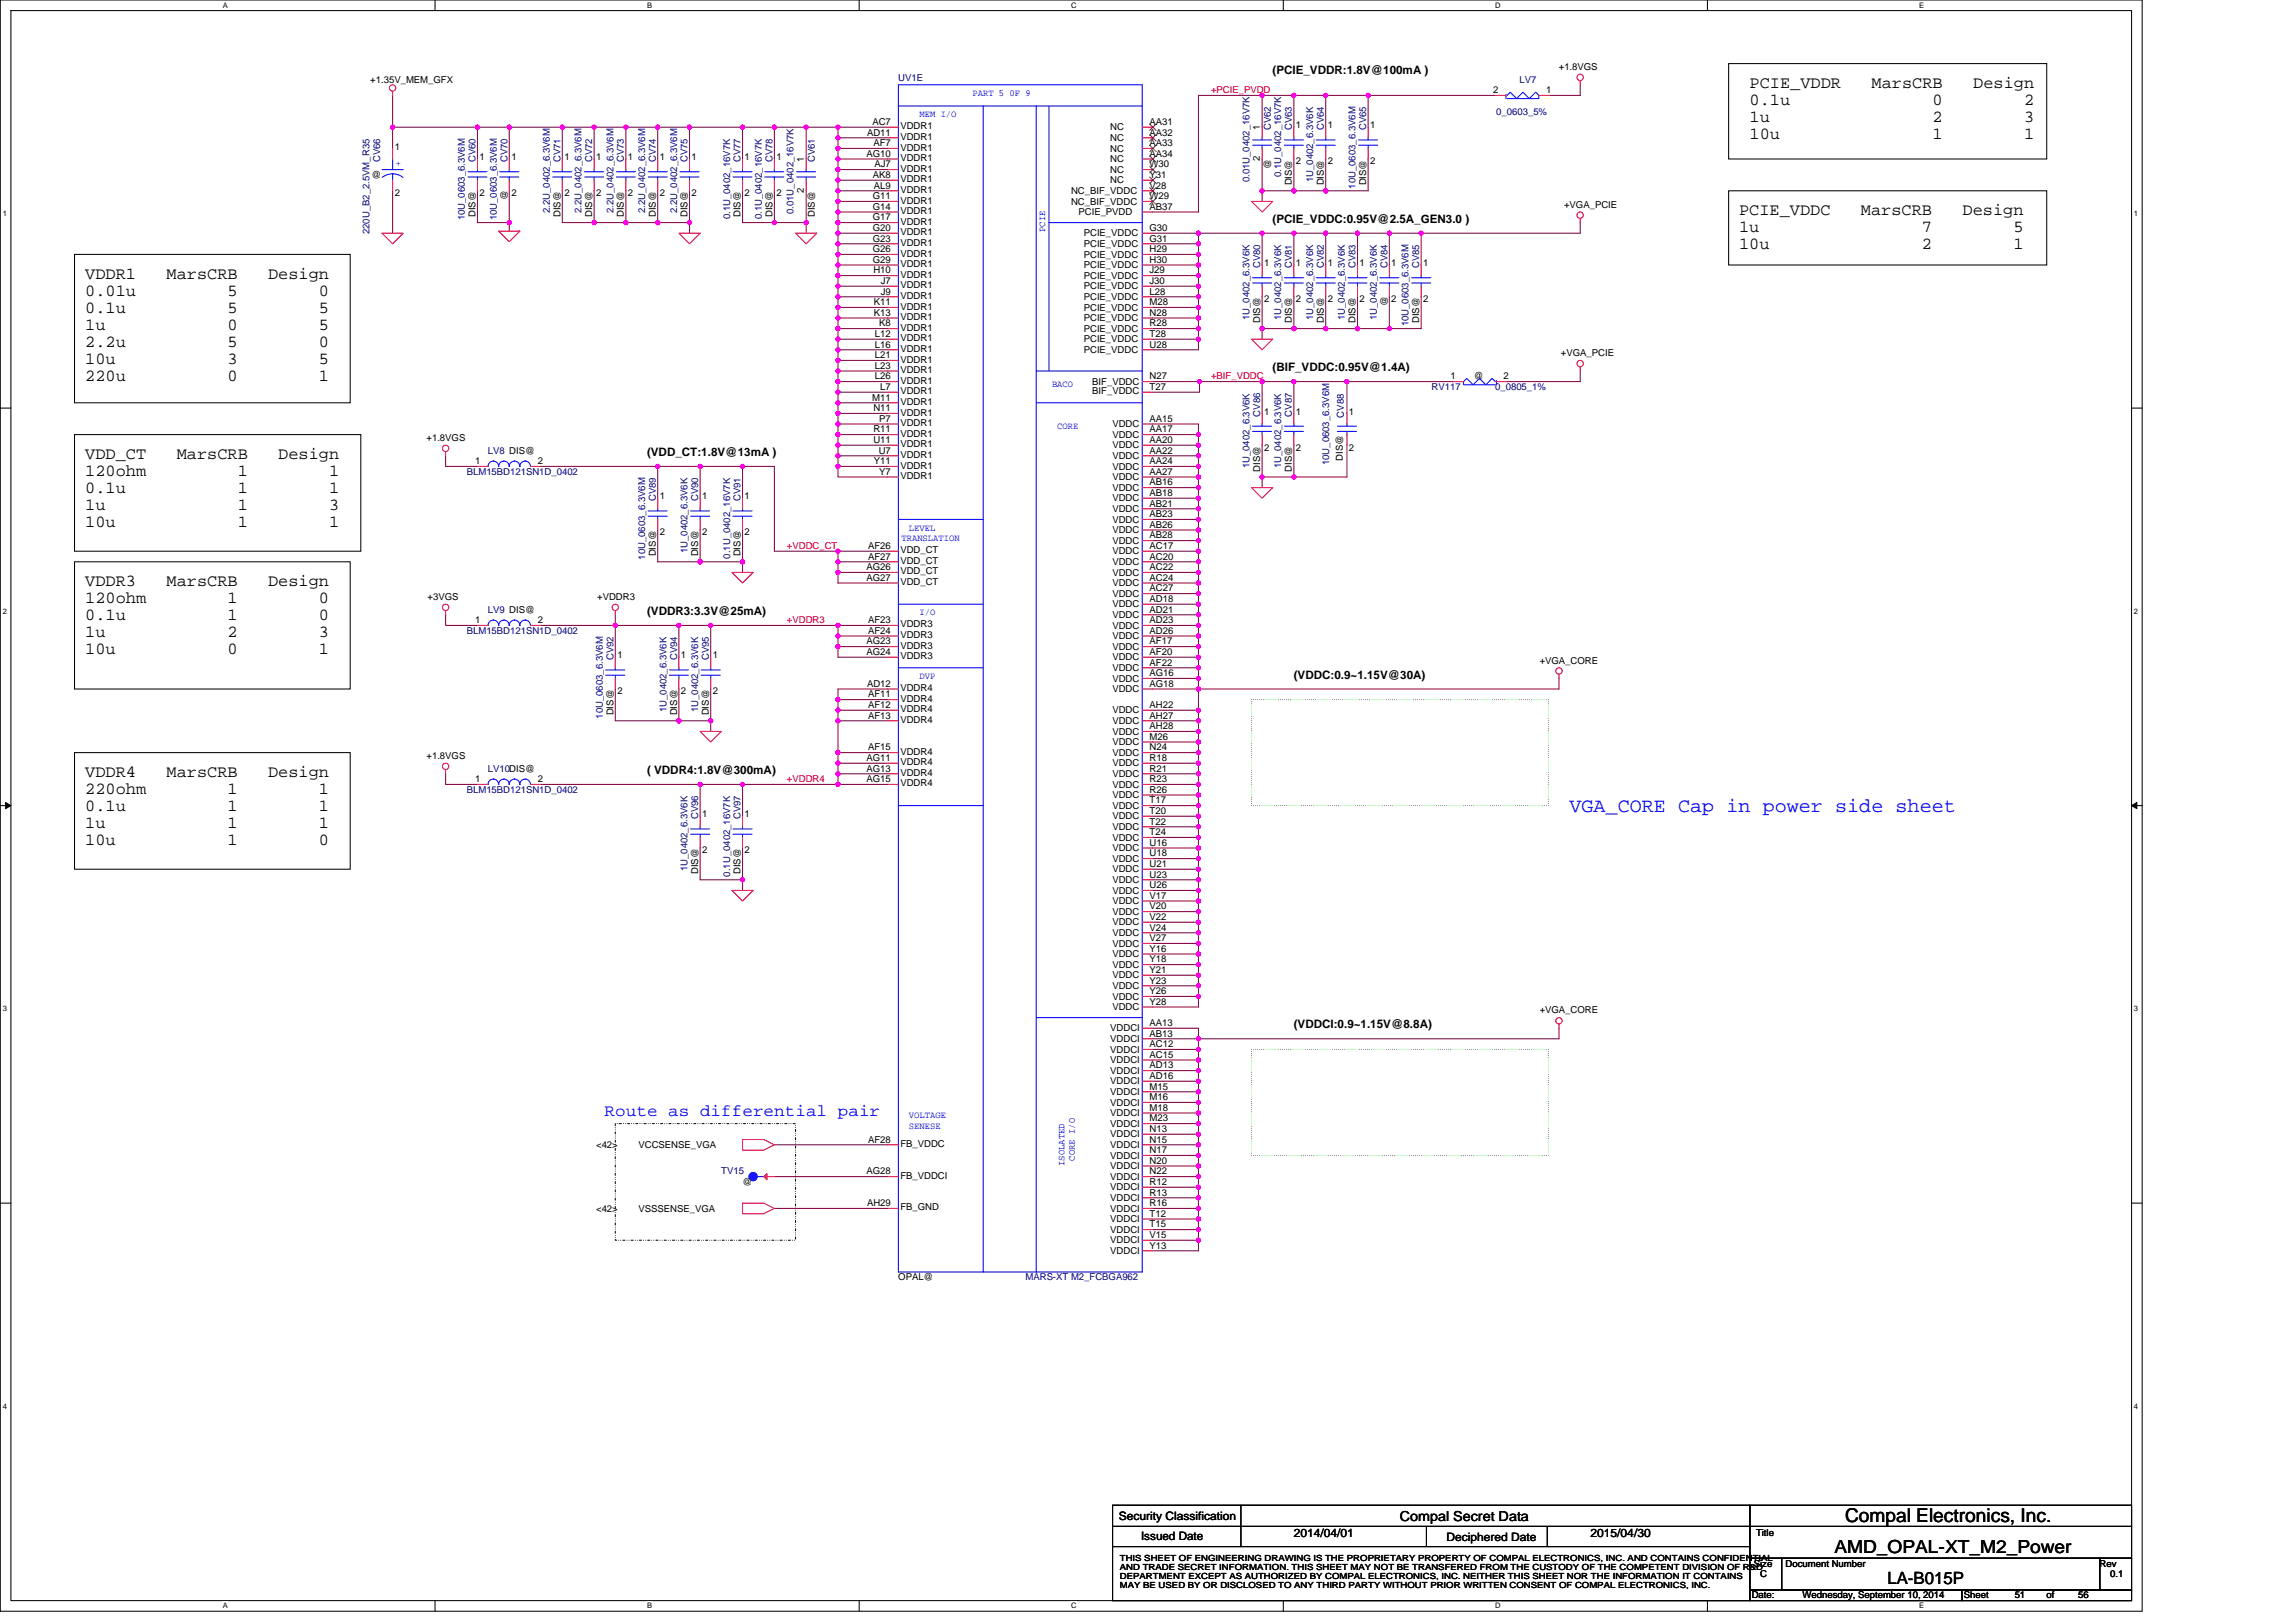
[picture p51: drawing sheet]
<svg xmlns="http://www.w3.org/2000/svg" width="297mm" height="210mm" viewBox="0 0 297 210" stroke-linecap="round" stroke-linejoin="round" font-family="sans-serif">
<defs><g id="words">
<text font-size="2.6" fill="#00f" x="203" y="105">VGA_CORE Cap in power side sheet</text>
<text font-size="2.5" x="238.7" y="197">Compal Electronics, Inc.</text>
<text font-size="2.3" x="237.3" y="201">AMD_OPAL-XT_M2_Power</text>
<g font-size="2.2">
<text x="226.4" y="11.4">PCIE_VDDR</text>
<text x="242.1" y="11.4">MarsCRB</text>
<text x="255.3" y="11.4">Design</text>
<text x="226.4" y="13.6">0.1u</text>
<text x="226.4" y="15.8">1u</text>
<text x="226.4" y="18">10u</text>
<text x="250" y="13.6">0</text>
<text x="250" y="15.8">2</text>
<text x="250" y="18">1</text>
<text x="261.9" y="13.6">2</text>
<text x="261.9" y="15.8">3</text>
<text x="261.9" y="18">1</text>
<text x="225" y="27.9">PCIE_VDDC</text>
<text x="240.8" y="27.9">MarsCRB</text>
<text x="253.9" y="27.9">Design</text>
<text x="225" y="30.1">1u</text>
<text x="225" y="32.3">10u</text>
<text x="248.7" y="30.1">7</text>
<text x="248.7" y="32.3">2</text>
<text x="260.5" y="30.1">5</text>
<text x="260.5" y="32.3">1</text>
<text x="11" y="36.1">VDDR1</text>
<text x="11" y="38.3">0.01u</text>
<text x="11" y="40.5">0.1u</text>
<text x="21.5" y="36.1">MarsCRB</text>
<text x="29.4" y="38.3">5</text>
<text x="29.4" y="40.5">5</text>
<text x="34.7" y="36.1">Design</text>
<text x="41.3" y="38.3">0</text>
<text x="41.3" y="40.5">5</text>
<text x="11" y="42.7">1u</text>
<text x="11" y="44.9">2.2u</text>
<text x="11" y="47.1">10u</text>
<text x="29.4" y="42.7">0</text>
<text x="29.4" y="44.9">5</text>
<text x="29.4" y="47.1">3</text>
<text x="41.3" y="42.7">5</text>
<text x="41.3" y="44.9">0</text>
<text x="41.3" y="47.1">5</text>
<text x="11" y="49.3">220u</text>
<text x="29.4" y="49.3">0</text>
<text x="41.3" y="49.3">1</text>
<text x="11" y="59.4">VDD_CT</text>
<text x="22.9" y="59.4">MarsCRB</text>
<text x="36" y="59.4">Design</text>
<text x="11" y="61.6">120ohm</text>
<text x="11" y="63.8">0.1u</text>
<text x="30.7" y="61.6">1</text>
<text x="30.7" y="63.8">1</text>
<text x="42.6" y="61.6">1</text>
<text x="42.6" y="63.8">1</text>
<text x="11" y="66">1u</text>
<text x="11" y="68.2">10u</text>
<text x="30.7" y="66">1</text>
<text x="30.7" y="68.2">1</text>
<text x="42.6" y="66">3</text>
<text x="42.6" y="68.2">1</text>
<text x="11" y="75.9">VDDR3</text>
<text x="21.5" y="75.9">MarsCRB</text>
<text x="34.7" y="75.9">Design</text>
<text x="11" y="78.1">120ohm</text>
<text x="11" y="80.3">0.1u</text>
<text x="11" y="82.5">1u</text>
<text x="29.4" y="78.1">1</text>
<text x="29.4" y="80.3">1</text>
<text x="29.4" y="82.5">2</text>
<text x="41.3" y="78.1">0</text>
<text x="41.3" y="80.3">0</text>
<text x="41.3" y="82.5">3</text>
<text x="11" y="84.7">10u</text>
<text x="29.4" y="84.7">0</text>
<text x="41.3" y="84.7">1</text>
<text x="11" y="100.6">VDDR4</text>
<text x="21.5" y="100.6">MarsCRB</text>
<text x="34.7" y="100.6">Design</text>
<text x="11" y="102.8">220ohm</text>
<text x="11" y="105">0.1u</text>
<text x="11" y="107.1">1u</text>
<text x="29.4" y="102.8">1</text>
<text x="29.4" y="105">1</text>
<text x="29.4" y="107.1">1</text>
<text x="41.3" y="102.8">1</text>
<text x="41.3" y="105">1</text>
<text x="41.3" y="107.1">1</text>
<text x="11" y="109.3">10u</text>
<text x="29.4" y="109.3">1</text>
<text x="41.3" y="109.3">0</text>
<text x="244.2" y="205">LA-B015P</text>
</g>
<text font-size="2.2" fill="#00f" x="78.2" y="144.5">Route as differential pair</text>
<text font-size="1.8" x="181.1" y="196.8">Compal Secret Data</text>
<g font-size="1.5">
<text x="164.6" y="9.6">(PCIE_VDDR:1.8V@100mA )</text>
<text x="164.6" y="28.8">(PCIE_VDDC:0.95V@2.5A_GEN3.0 )</text>
<text x="164.6" y="48">(BIF_VDDC:0.95V@1.4A)</text>
<text x="83.7" y="59">(VDD_CT:1.8V@13mA )</text>
<text x="83.7" y="79.6">(VDDR3:3.3V@25mA)</text>
<text x="167.4" y="87.8">(VDDC:0.9~1.15V@30A)</text>
<text x="83.7" y="100.2">( VDDR4:1.8V@300mA)</text>
<text x="167.4" y="133.1">(VDDCI:0.9~1.15V@8.8A)</text>
<text x="144.7" y="196.7">Security Classification</text>
<text x="147.6" y="199.3">Issued Date</text>
<text x="167.4" y="198.9">2014/04/01</text>
<text x="187.1" y="199.4">Deciphered Date</text>
<text x="205.8" y="198.9">2015/04/30</text>
</g>
<g font-size="1.2">
<text x="47.9" y="10.7">+1.35V_MEM_GFX</text>
<text x="201.7" y="9.1">+1.8VGS</text>
<text x="112.2" y="17.6">AD11</text>
<text x="112.9" y="16.2">AC7</text>
<text x="116.5" y="16.7">VDDR1</text>
<text x="143.6" y="16.9">NC</text>
<text x="148.7" y="17.6">AA32</text>
<text x="148.7" y="16.2">AA31</text>
<text x="163" y="16.9" transform="rotate(-90 163 16.9)">1</text>
<text x="167.7" y="16.6">1</text>
<text x="171.8" y="16.6">1</text>
<text x="177.3" y="16.6">1</text>
<text x="193.2" y="12.1">2</text>
<text x="200" y="12.1">1</text>
<text x="48" y="23.1">@</text>
<text x="51.1" y="19.4">1</text>
<text x="62" y="20.7">1</text>
<text x="66.2" y="20.7">1</text>
<text x="73" y="20.7">1</text>
<text x="77.1" y="20.7">1</text>
<text x="81.2" y="20.7">1</text>
<text x="85.4" y="20.7">1</text>
<text x="89.5" y="20.7">1</text>
<text x="96.3" y="20.7">1</text>
<text x="100.4" y="20.7">1</text>
<text x="104" y="21" transform="rotate(-90 104 21)">1</text>
<text x="112.1" y="20.3">AG10</text>
<text x="112.9" y="23">AK8</text>
<text x="113" y="18.9">AF7</text>
<text x="113.1" y="21.7">AJ7</text>
<text x="116.5" y="18.1">VDDR1</text>
<text x="116.5" y="23.6">VDDR1</text>
<text x="116.5" y="20.9">VDDR1</text>
<text x="116.5" y="19.5">VDDR1</text>
<text x="116.5" y="22.2">VDDR1</text>
<text x="143.6" y="23.7">NC</text>
<text x="143.6" y="22.4">NC</text>
<text x="143.6" y="21">NC</text>
<text x="143.6" y="19.6">NC</text>
<text x="143.6" y="18.2">NC</text>
<text x="148.7" y="23">Y31</text>
<text x="148.7" y="21.7">W30</text>
<text x="148.7" y="20.3">AA34</text>
<text x="148.7" y="18.9">AA33</text>
<text x="163" y="20.8" transform="rotate(-90 163 20.8)">2</text>
<text x="164.4" y="21.8" transform="rotate(-90 164.4 21.8)">@</text>
<text x="167.7" y="21.3">2</text>
<text x="171.8" y="21.3">2</text>
<text x="177.3" y="21.3">2</text>
<text x="51.1" y="25.4">2</text>
<text x="61.5" y="28.1" transform="rotate(-90 61.5 28.1)">DIS@</text>
<text x="62" y="25.4">2</text>
<text x="65.6" y="25.9" transform="rotate(-90 65.6 25.9)">@</text>
<text x="66.2" y="25.4">2</text>
<text x="72.5" y="28.1" transform="rotate(-90 72.5 28.1)">DIS@</text>
<text x="73" y="25.4">2</text>
<text x="76.6" y="28.1" transform="rotate(-90 76.6 28.1)">DIS@</text>
<text x="77.1" y="25.4">2</text>
<text x="80.7" y="28.1" transform="rotate(-90 80.7 28.1)">DIS@</text>
<text x="81.2" y="25.4">2</text>
<text x="84.8" y="28.1" transform="rotate(-90 84.8 28.1)">DIS@</text>
<text x="85.4" y="25.4">2</text>
<text x="89" y="28.1" transform="rotate(-90 89 28.1)">DIS@</text>
<text x="89.5" y="25.4">2</text>
<text x="95.8" y="28.1" transform="rotate(-90 95.8 28.1)">DIS@</text>
<text x="96.3" y="25.4">2</text>
<text x="99.9" y="28.1" transform="rotate(-90 99.9 28.1)">DIS@</text>
<text x="100.4" y="25.4">2</text>
<text x="104" y="25" transform="rotate(-90 104 25)">2</text>
<text x="105.4" y="28.1" transform="rotate(-90 105.4 28.1)">DIS@</text>
<text x="112.9" y="29.9">G20</text>
<text x="112.9" y="28.5">G17</text>
<text x="112.9" y="27.2">G14</text>
<text x="112.9" y="25.8">G11</text>
<text x="113.1" y="24.4">AL9</text>
<text x="116.5" y="29.1">VDDR1</text>
<text x="116.5" y="27.7">VDDR1</text>
<text x="116.5" y="26.3">VDDR1</text>
<text x="116.5" y="25">VDDR1</text>
<text x="138.6" y="26.5">NC_BIF_VDDC</text>
<text x="138.6" y="25.1">NC_BIF_VDDC</text>
<text x="139.5" y="27.9">PCIE_PVDD</text>
<text x="148.7" y="29.9">G30</text>
<text x="148.7" y="27.2">AB37</text>
<text x="148.7" y="25.8">W29</text>
<text x="148.7" y="24.4">V28</text>
<text x="167.1" y="24" transform="rotate(-90 167.1 24)">DIS@</text>
<text x="171.3" y="24" transform="rotate(-90 171.3 24)">DIS@</text>
<text x="176.7" y="24" transform="rotate(-90 176.7 24)">DIS@</text>
<text x="202.3" y="26.9">+VGA_PCIE</text>
<text x="112.9" y="34">G29</text>
<text x="112.9" y="32.6">G26</text>
<text x="112.9" y="31.3">G23</text>
<text x="113" y="35.4">H10</text>
<text x="116.5" y="34.6">VDDR1</text>
<text x="116.5" y="33.2">VDDR1</text>
<text x="116.5" y="31.8">VDDR1</text>
<text x="116.5" y="30.5">VDDR1</text>
<text x="116.5" y="35.9">VDDR1</text>
<text x="140.2" y="34.7">PCIE_VDDC</text>
<text x="140.2" y="33.3">PCIE_VDDC</text>
<text x="140.2" y="32">PCIE_VDDC</text>
<text x="140.2" y="30.6">PCIE_VDDC</text>
<text x="148.7" y="35.4">J29</text>
<text x="148.7" y="34">H30</text>
<text x="148.7" y="32.6">H29</text>
<text x="148.7" y="31.3">G31</text>
<text x="163.5" y="34.4">1</text>
<text x="167.7" y="34.4">1</text>
<text x="171.8" y="34.4">1</text>
<text x="175.9" y="34.4">1</text>
<text x="180" y="34.4">1</text>
<text x="184.1" y="34.4">1</text>
<text x="113.1" y="40.9">K13</text>
<text x="113.1" y="39.5">K11</text>
<text x="114" y="38.1">J9</text>
<text x="114" y="36.8">J7</text>
<text x="116.5" y="38.7">VDDR1</text>
<text x="116.5" y="37.3">VDDR1</text>
<text x="116.5" y="41.4">VDDR1</text>
<text x="116.5" y="40.1">VDDR1</text>
<text x="140.2" y="41.6">PCIE_VDDC</text>
<text x="140.2" y="40.2">PCIE_VDDC</text>
<text x="140.2" y="38.8">PCIE_VDDC</text>
<text x="140.2" y="37.5">PCIE_VDDC</text>
<text x="140.2" y="36.1">PCIE_VDDC</text>
<text x="148.7" y="40.9">N28</text>
<text x="148.7" y="39.5">M28</text>
<text x="148.7" y="38.1">L28</text>
<text x="148.7" y="36.8">J30</text>
<text x="163" y="41.8" transform="rotate(-90 163 41.8)">DIS@</text>
<text x="163.5" y="39.1">2</text>
<text x="167.1" y="41.8" transform="rotate(-90 167.1 41.8)">DIS@</text>
<text x="167.7" y="39.1">2</text>
<text x="171.3" y="41.8" transform="rotate(-90 171.3 41.8)">DIS@</text>
<text x="171.8" y="39.1">2</text>
<text x="175.4" y="41.8" transform="rotate(-90 175.4 41.8)">DIS@</text>
<text x="175.9" y="39.1">2</text>
<text x="179.5" y="39.6" transform="rotate(-90 179.5 39.6)">@</text>
<text x="180" y="39.1">2</text>
<text x="183.6" y="41.8" transform="rotate(-90 183.6 41.8)">DIS@</text>
<text x="184.1" y="39.1">2</text>
<text x="113.2" y="47.7">L23</text>
<text x="113.2" y="46.4">L21</text>
<text x="113.2" y="45">L16</text>
<text x="113.2" y="43.6">L12</text>
<text x="113.7" y="42.2">K8</text>
<text x="116.5" y="46.9">VDDR1</text>
<text x="116.5" y="45.5">VDDR1</text>
<text x="116.5" y="44.2">VDDR1</text>
<text x="116.5" y="42.8">VDDR1</text>
<text x="140.2" y="45.7">PCIE_VDDC</text>
<text x="140.2" y="44.3">PCIE_VDDC</text>
<text x="140.2" y="42.9">PCIE_VDDC</text>
<text x="148.7" y="45">U28</text>
<text x="148.7" y="43.6">T28</text>
<text x="148.7" y="42.2">R28</text>
<text x="201.9" y="46.1">+VGA_PCIE</text>
<text x="112.9" y="51.8">M11</text>
<text x="113" y="53.2">N11</text>
<text x="113.2" y="49.1">L26</text>
<text x="113.9" y="50.5">L7</text>
<text x="116.5" y="49.7">VDDR1</text>
<text x="116.5" y="48.3">VDDR1</text>
<text x="116.5" y="52.4">VDDR1</text>
<text x="116.5" y="53.8">VDDR1</text>
<text x="116.5" y="51">VDDR1</text>
<text x="141.3" y="51">BIF_VDDC</text>
<text x="141.3" y="49.8">BIF_VDDC</text>
<text x="148.7" y="50.5">T27</text>
<text x="148.7" y="49.1">N27</text>
<text x="163.5" y="53.6">1</text>
<text x="167.7" y="53.6">1</text>
<text x="174.5" y="53.6">1</text>
<text x="187.7" y="49.1">1</text>
<text x="190.7" y="49.1">@</text>
<text x="194.5" y="49.1">2</text>
<text x="55.2" y="57.1">+1.8VGS</text>
<text x="113" y="57.3">U11</text>
<text x="113" y="56">R11</text>
<text x="113.7" y="58.7">U7</text>
<text x="113.7" y="54.6">P7</text>
<text x="116.5" y="59.3">VDDR1</text>
<text x="116.5" y="55.1">VDDR1</text>
<text x="116.5" y="57.9">VDDR1</text>
<text x="116.5" y="56.5">VDDR1</text>
<text x="143.9" y="59.4">VDDC</text>
<text x="143.9" y="58">VDDC</text>
<text x="143.9" y="56.7">VDDC</text>
<text x="143.9" y="55.3">VDDC</text>
<text x="148.7" y="58.7">AA22</text>
<text x="148.7" y="57.3">AA20</text>
<text x="148.7" y="56">AA17</text>
<text x="148.7" y="54.6">AA15</text>
<text x="163.5" y="58.3">2</text>
<text x="167.7" y="58.3">2</text>
<text x="173.7" y="59.7" transform="rotate(-90 173.7 59.7)">DIS@</text>
<text x="174.5" y="58.3">2</text>
<text x="61.5" y="60.1">1</text>
<text x="69.6" y="60.1">2</text>
<text x="85.4" y="64.6">1</text>
<text x="90.8" y="64.6">1</text>
<text x="96.3" y="64.6">1</text>
<text x="113.1" y="60.1">Y11</text>
<text x="113.7" y="61.4">Y7</text>
<text x="116.5" y="62">VDDR1</text>
<text x="116.5" y="60.6">VDDR1</text>
<text x="143.9" y="64.9">VDDC</text>
<text x="143.9" y="63.5">VDDC</text>
<text x="143.9" y="62.1">VDDC</text>
<text x="143.9" y="60.8">VDDC</text>
<text x="148.7" y="65.6">AB21</text>
<text x="148.7" y="64.2">AB18</text>
<text x="148.7" y="62.8">AB16</text>
<text x="148.7" y="61.4">AA27</text>
<text x="148.7" y="60.1">AA24</text>
<text x="163" y="61" transform="rotate(-90 163 61)">DIS@</text>
<text x="167.1" y="61" transform="rotate(-90 167.1 61)">DIS@</text>
<text x="85.4" y="69.3">2</text>
<text x="90.8" y="69.3">2</text>
<text x="96.3" y="69.3">2</text>
<text x="112.3" y="71">AF26</text>
<text x="116.5" y="71.6">VDD_CT</text>
<text x="143.9" y="71.7">VDDC</text>
<text x="143.9" y="70.4">VDDC</text>
<text x="143.9" y="69">VDDC</text>
<text x="143.9" y="67.6">VDDC</text>
<text x="143.9" y="66.3">VDDC</text>
<text x="148.7" y="71">AC17</text>
<text x="148.7" y="69.7">AB28</text>
<text x="148.7" y="68.3">AB26</text>
<text x="148.7" y="66.9">AB23</text>
<text x="55.3" y="77.6">+3VGS</text>
<text x="77.3" y="77.6">+VDDR3</text>
<text x="84.8" y="72" transform="rotate(-90 84.8 72)">DIS@</text>
<text x="90.3" y="72" transform="rotate(-90 90.3 72)">DIS@</text>
<text x="95.8" y="72" transform="rotate(-90 95.8 72)">DIS@</text>
<text x="112.1" y="75.2">AG27</text>
<text x="112.1" y="73.8">AG26</text>
<text x="112.3" y="72.4">AF27</text>
<text x="116.5" y="73">VDD_CT</text>
<text x="116.5" y="75.7">VDD_CT</text>
<text x="116.5" y="74.3">VDD_CT</text>
<text x="143.9" y="77.2">VDDC</text>
<text x="143.9" y="75.9">VDDC</text>
<text x="143.9" y="74.5">VDDC</text>
<text x="143.9" y="73.1">VDDC</text>
<text x="148.7" y="77.9">AD18</text>
<text x="148.7" y="76.5">AC27</text>
<text x="148.7" y="75.2">AC24</text>
<text x="148.7" y="73.8">AC22</text>
<text x="148.7" y="72.4">AC20</text>
<text x="61.5" y="80.6">1</text>
<text x="69.6" y="80.6">2</text>
<text x="112.1" y="83.4">AG23</text>
<text x="112.3" y="82">AF24</text>
<text x="112.3" y="80.6">AF23</text>
<text x="116.5" y="82.6">VDDR3</text>
<text x="116.5" y="81.2">VDDR3</text>
<text x="116.5" y="83.9">VDDR3</text>
<text x="143.9" y="82.7">VDDC</text>
<text x="143.9" y="81.3">VDDC</text>
<text x="143.9" y="80">VDDC</text>
<text x="143.9" y="78.6">VDDC</text>
<text x="148.7" y="83.4">AF17</text>
<text x="148.7" y="82">AD26</text>
<text x="148.7" y="80.6">AD23</text>
<text x="148.7" y="79.3">AD21</text>
<text x="79.9" y="85.2">1</text>
<text x="79.9" y="89.8">2</text>
<text x="88.1" y="85.2">1</text>
<text x="88.1" y="89.8">2</text>
<text x="92.2" y="85.2">1</text>
<text x="92.2" y="89.8">2</text>
<text x="112.1" y="84.8">AG24</text>
<text x="112.2" y="88.9">AD12</text>
<text x="116.5" y="89.4">VDDR4</text>
<text x="116.5" y="85.3">VDDR3</text>
<text x="143.9" y="89.6">VDDC</text>
<text x="143.9" y="88.2">VDDC</text>
<text x="143.9" y="86.8">VDDC</text>
<text x="143.9" y="85.5">VDDC</text>
<text x="143.9" y="84.1">VDDC</text>
<text x="148.7" y="88.9">AG18</text>
<text x="148.7" y="87.5">AG16</text>
<text x="148.7" y="86.1">AF22</text>
<text x="148.7" y="84.8">AF20</text>
<text x="199.2" y="85.9">+VGA_CORE</text>
<text x="79.4" y="92.6" transform="rotate(-90 79.4 92.6)">DIS@</text>
<text x="87.6" y="92.6" transform="rotate(-90 87.6 92.6)">DIS@</text>
<text x="91.7" y="92.6" transform="rotate(-90 91.7 92.6)">DIS@</text>
<text x="112.3" y="93">AF13</text>
<text x="112.3" y="91.6">AF12</text>
<text x="112.3" y="90.2">AF11</text>
<text x="116.5" y="93.5">VDDR4</text>
<text x="116.5" y="92.2">VDDR4</text>
<text x="116.5" y="90.8">VDDR4</text>
<text x="143.9" y="95.1">VDDC</text>
<text x="143.9" y="93.7">VDDC</text>
<text x="143.9" y="92.3">VDDC</text>
<text x="148.7" y="95.7">M26</text>
<text x="148.7" y="94.4">AH28</text>
<text x="148.7" y="93">AH27</text>
<text x="148.7" y="91.6">AH22</text>
<text x="55.2" y="98.2">+1.8VGS</text>
<text x="61.5" y="101.2">1</text>
<text x="69.6" y="101.2">2</text>
<text x="112.1" y="101.2">AG15</text>
<text x="112.1" y="99.8">AG13</text>
<text x="112.1" y="98.5">AG11</text>
<text x="112.3" y="97.1">AF15</text>
<text x="116.5" y="97.7">VDDR4</text>
<text x="116.5" y="101.8">VDDR4</text>
<text x="116.5" y="100.4">VDDR4</text>
<text x="116.5" y="99">VDDR4</text>
<text x="143.9" y="101.9">VDDC</text>
<text x="143.9" y="100.5">VDDC</text>
<text x="143.9" y="99.2">VDDC</text>
<text x="143.9" y="97.8">VDDC</text>
<text x="143.9" y="96.4">VDDC</text>
<text x="148.7" y="101.2">R23</text>
<text x="148.7" y="99.8">R21</text>
<text x="148.7" y="98.5">R18</text>
<text x="148.7" y="97.1">N24</text>
<text x="90.8" y="105.8">1</text>
<text x="96.3" y="105.8">1</text>
<text x="143.9" y="107.4">VDDC</text>
<text x="143.9" y="106">VDDC</text>
<text x="143.9" y="104.7">VDDC</text>
<text x="143.9" y="103.3">VDDC</text>
<text x="148.7" y="106.7">T22</text>
<text x="148.7" y="105.3">T20</text>
<text x="148.7" y="104">T17</text>
<text x="148.7" y="102.6">R26</text>
<text x="90.3" y="113.2" transform="rotate(-90 90.3 113.2)">DIS@</text>
<text x="90.8" y="110.4">2</text>
<text x="95.8" y="113.2" transform="rotate(-90 95.8 113.2)">DIS@</text>
<text x="96.3" y="110.4">2</text>
<text x="143.9" y="112.9">VDDC</text>
<text x="143.9" y="111.5">VDDC</text>
<text x="143.9" y="110.1">VDDC</text>
<text x="143.9" y="108.8">VDDC</text>
<text x="148.7" y="113.6">U23</text>
<text x="148.7" y="112.2">U21</text>
<text x="148.7" y="110.8">U18</text>
<text x="148.7" y="109.4">U16</text>
<text x="148.7" y="108.1">T24</text>
<text x="143.9" y="119.7">VDDC</text>
<text x="143.9" y="118.4">VDDC</text>
<text x="143.9" y="117">VDDC</text>
<text x="143.9" y="115.6">VDDC</text>
<text x="143.9" y="114.3">VDDC</text>
<text x="148.7" y="119">V22</text>
<text x="148.7" y="117.7">V20</text>
<text x="148.7" y="116.3">V17</text>
<text x="148.7" y="114.9">U26</text>
<text x="143.9" y="125.2">VDDC</text>
<text x="143.9" y="123.9">VDDC</text>
<text x="143.9" y="122.5">VDDC</text>
<text x="143.9" y="121.1">VDDC</text>
<text x="148.7" y="125.9">Y21</text>
<text x="148.7" y="124.5">Y18</text>
<text x="148.7" y="123.2">Y16</text>
<text x="148.7" y="121.8">V27</text>
<text x="148.7" y="120.4">V24</text>
<text x="143.9" y="130.7">VDDC</text>
<text x="143.9" y="129.3">VDDC</text>
<text x="143.9" y="128">VDDC</text>
<text x="143.9" y="126.6">VDDC</text>
<text x="148.7" y="130">Y28</text>
<text x="148.7" y="128.7">Y26</text>
<text x="148.7" y="127.3">Y23</text>
<text x="199.2" y="131.1">+VGA_CORE</text>
<text x="143.6" y="137.6">VDDCI</text>
<text x="143.6" y="136.2">VDDCI</text>
<text x="143.6" y="134.8">VDDCI</text>
<text x="143.6" y="133.5">VDDCI</text>
<text x="148.7" y="136.9">AC15</text>
<text x="148.7" y="135.5">AC12</text>
<text x="148.7" y="134.1">AB13</text>
<text x="148.7" y="132.8">AA13</text>
<text x="143.6" y="143.1">VDDCI</text>
<text x="143.6" y="141.7">VDDCI</text>
<text x="143.6" y="140.3">VDDCI</text>
<text x="143.6" y="139">VDDCI</text>
<text x="148.7" y="143.7">M18</text>
<text x="148.7" y="142.4">M16</text>
<text x="148.7" y="141">M15</text>
<text x="148.7" y="139.6">AD16</text>
<text x="148.7" y="138.3">AD13</text>
<text x="77.1" y="148.6">&lt;42&gt;</text>
<text x="82.6" y="148.6">VCCSENSE_VGA</text>
<text x="112.3" y="147.9">AF28</text>
<text x="116.5" y="148.4">FB_VDDC</text>
<text x="143.6" y="149.9">VDDCI</text>
<text x="143.6" y="148.6">VDDCI</text>
<text x="143.6" y="147.2">VDDCI</text>
<text x="143.6" y="145.8">VDDCI</text>
<text x="143.6" y="144.4">VDDCI</text>
<text x="148.7" y="149.2">N17</text>
<text x="148.7" y="147.9">N15</text>
<text x="148.7" y="146.5">N13</text>
<text x="148.7" y="145.1">M23</text>
<text x="96.1" y="153.4">@</text>
<text x="112.1" y="152">AG28</text>
<text x="116.5" y="152.5">FB_VDDCI</text>
<text x="143.6" y="155.4">VDDCI</text>
<text x="143.6" y="154">VDDCI</text>
<text x="143.6" y="152.7">VDDCI</text>
<text x="143.6" y="151.3">VDDCI</text>
<text x="148.7" y="154.7">R13</text>
<text x="148.7" y="153.3">R12</text>
<text x="148.7" y="152">N22</text>
<text x="148.7" y="150.6">N20</text>
<text x="77.1" y="156.8">&lt;42&gt;</text>
<text x="82.6" y="156.8">VSSSENSE_VGA</text>
<text x="112.2" y="156.1">AH29</text>
<text x="116.5" y="156.6">FB_GND</text>
<text x="143.6" y="160.9">VDDCI</text>
<text x="143.6" y="159.5">VDDCI</text>
<text x="143.6" y="158.2">VDDCI</text>
<text x="143.6" y="156.8">VDDCI</text>
<text x="148.7" y="161.6">Y13</text>
<text x="148.7" y="160.2">V15</text>
<text x="148.7" y="158.8">T15</text>
<text x="148.7" y="157.5">T12</text>
<text x="148.7" y="156.1">R16</text>
<text x="116.2" y="165.7">OPAL@</text>
<text x="143.6" y="162.3">VDDCI</text>
<text x="226.9" y="202.7">Size</text>
<text x="227.2" y="198.8">Title</text>
<text x="231" y="202.7">Document Number</text>
<text x="271.6" y="202.7">Rev</text>
<text x="226.6" y="206.8">Date:</text>
<text x="227.7" y="204.1">C</text>
<text x="233.2" y="206.8">Wednesday, September 10, 2014</text>
<text x="254.1" y="206.8">Sheet</text>
<text x="260.6" y="206.8">51</text>
<text x="264.8" y="206.8">of</text>
<text x="268.9" y="206.8">56</text>
<text x="273" y="204.1">0.1</text>
</g>
<g font-size="1.2" fill="#000080">
<text x="116.2" y="10.4">UV1E</text>
<text x="196.6" y="10.7">LV7</text>
<text x="164.4" y="16.9" transform="rotate(-90 164.4 16.9)">CV62</text>
<text x="167.1" y="16.9" transform="rotate(-90 167.1 16.9)">CV63</text>
<text x="171.3" y="16.9" transform="rotate(-90 171.3 16.9)">CV64</text>
<text x="176.7" y="16.9" transform="rotate(-90 176.7 16.9)">CV65</text>
<text x="193.6" y="14.8">0_0603_5%</text>
<text x="49.2" y="21" transform="rotate(-90 49.2 21)">CV66</text>
<text x="61.5" y="21" transform="rotate(-90 61.5 21)">CV60</text>
<text x="65.6" y="21" transform="rotate(-90 65.6 21)">CV70</text>
<text x="72.5" y="21" transform="rotate(-90 72.5 21)">CV71</text>
<text x="76.6" y="21" transform="rotate(-90 76.6 21)">CV72</text>
<text x="80.7" y="21" transform="rotate(-90 80.7 21)">CV73</text>
<text x="84.8" y="21" transform="rotate(-90 84.8 21)">CV74</text>
<text x="89" y="21" transform="rotate(-90 89 21)">CV75</text>
<text x="95.8" y="21" transform="rotate(-90 95.8 21)">CV77</text>
<text x="99.9" y="21" transform="rotate(-90 99.9 21)">CV78</text>
<text x="105.4" y="21" transform="rotate(-90 105.4 21)">CV61</text>
<text x="161.7" y="23.6" transform="rotate(-90 161.7 23.6)">0.01U_0402_16V7K</text>
<text x="165.8" y="22.9" transform="rotate(-90 165.8 22.9)">0.1U_0402_16V7K</text>
<text x="169.9" y="23.6" transform="rotate(-90 169.9 23.6)">1U_0402_6.3V6K</text>
<text x="60.2" y="28.5" transform="rotate(-90 60.2 28.5)">10U_0603_6.3V6M</text>
<text x="64.3" y="28.5" transform="rotate(-90 64.3 28.5)">10U_0603_6.3V6M</text>
<text x="71.1" y="27.6" transform="rotate(-90 71.1 27.6)">2.2U_0402_6.3V6M</text>
<text x="75.2" y="27.6" transform="rotate(-90 75.2 27.6)">2.2U_0402_6.3V6M</text>
<text x="79.4" y="27.6" transform="rotate(-90 79.4 27.6)">2.2U_0402_6.3V6M</text>
<text x="83.5" y="27.6" transform="rotate(-90 83.5 27.6)">2.2U_0402_6.3V6M</text>
<text x="87.6" y="27.6" transform="rotate(-90 87.6 27.6)">2.2U_0402_6.3V6M</text>
<text x="94.4" y="28.4" transform="rotate(-90 94.4 28.4)">0.1U_0402_16V7K</text>
<text x="98.6" y="28.4" transform="rotate(-90 98.6 28.4)">0.1U_0402_16V7K</text>
<text x="102.7" y="27.7" transform="rotate(-90 102.7 27.7)">0.01U_0402_16V7K</text>
<text x="175.4" y="24.4" transform="rotate(-90 175.4 24.4)">10U_0603_6.3V6M</text>
<text x="47.8" y="30.3" transform="rotate(-90 47.8 30.3)">220U_B2_2.5VM_R35</text>
<text x="163" y="34.7" transform="rotate(-90 163 34.7)">CV80</text>
<text x="167.1" y="34.7" transform="rotate(-90 167.1 34.7)">CV81</text>
<text x="171.3" y="34.7" transform="rotate(-90 171.3 34.7)">CV82</text>
<text x="175.4" y="34.7" transform="rotate(-90 175.4 34.7)">CV83</text>
<text x="179.5" y="34.7" transform="rotate(-90 179.5 34.7)">CV84</text>
<text x="183.6" y="34.7" transform="rotate(-90 183.6 34.7)">CV85</text>
<text x="161.7" y="41.4" transform="rotate(-90 161.7 41.4)">1U_0402_6.3V6K</text>
<text x="165.8" y="41.4" transform="rotate(-90 165.8 41.4)">1U_0402_6.3V6K</text>
<text x="169.9" y="41.4" transform="rotate(-90 169.9 41.4)">1U_0402_6.3V6K</text>
<text x="174" y="41.4" transform="rotate(-90 174 41.4)">1U_0402_6.3V6K</text>
<text x="178.1" y="41.4" transform="rotate(-90 178.1 41.4)">1U_0402_6.3V6K</text>
<text x="182.2" y="42.2" transform="rotate(-90 182.2 42.2)">10U_0603_6.3V6M</text>
<text x="163" y="53.9" transform="rotate(-90 163 53.9)">CV86</text>
<text x="167.1" y="53.9" transform="rotate(-90 167.1 53.9)">CV87</text>
<text x="185.2" y="50.5">RV117</text>
<text x="193.4" y="50.5">0_0805_1%</text>
<text x="63.1" y="58.7">LV8 DIS@</text>
<text x="173.9" y="54" transform="rotate(-90 173.9 54)">CV88</text>
<text x="60.4" y="61.5">BLM15BD121SN1D_0402</text>
<text x="84.8" y="64.9" transform="rotate(-90 84.8 64.9)">CV89</text>
<text x="90.3" y="64.9" transform="rotate(-90 90.3 64.9)">CV90</text>
<text x="95.8" y="64.9" transform="rotate(-90 95.8 64.9)">CV91</text>
<text x="161.7" y="60.6" transform="rotate(-90 161.7 60.6)">1U_0402_6.3V6K</text>
<text x="165.8" y="60.6" transform="rotate(-90 165.8 60.6)">1U_0402_6.3V6K</text>
<text x="171.9" y="60.2" transform="rotate(-90 171.9 60.2)">10U_0603_6.3V6M</text>
<text x="89" y="71.6" transform="rotate(-90 89 71.6)">1U_0402_6.3V6K</text>
<text x="83.5" y="72.4" transform="rotate(-90 83.5 72.4)">10U_0603_6.3V6M</text>
<text x="94.4" y="72.3" transform="rotate(-90 94.4 72.3)">0.1U_0402_16V7K</text>
<text x="60.4" y="82">BLM15BD121SN1D_0402</text>
<text x="63.1" y="79.3">LV9 DIS@</text>
<text x="79.4" y="85.5" transform="rotate(-90 79.4 85.5)">CV92</text>
<text x="87.6" y="85.5" transform="rotate(-90 87.6 85.5)">CV94</text>
<text x="91.7" y="85.5" transform="rotate(-90 91.7 85.5)">CV95</text>
<text x="78" y="93" transform="rotate(-90 78 93)">10U_0603_6.3V6M</text>
<text x="86.2" y="92.2" transform="rotate(-90 86.2 92.2)">1U_0402_6.3V6K</text>
<text x="90.3" y="92.2" transform="rotate(-90 90.3 92.2)">1U_0402_6.3V6K</text>
<text x="63.1" y="99.9">LV10DIS@</text>
<text x="60.4" y="102.6">BLM15BD121SN1D_0402</text>
<text x="90.3" y="106" transform="rotate(-90 90.3 106)">CV96</text>
<text x="95.8" y="106" transform="rotate(-90 95.8 106)">CV97</text>
<text x="89" y="112.7" transform="rotate(-90 89 112.7)">1U_0402_6.3V6K</text>
<text x="94.4" y="113.4" transform="rotate(-90 94.4 113.4)">0.1U_0402_16V7K</text>
<text x="93.3" y="152">TV15</text>
<text x="132.7" y="165.7">MARS-XT M2_FCBGA962</text>
</g>
<g font-size="1.2" fill="#00f">
<text x="119" y="15.1">MEM I/O</text>
<text x="125.8" y="12.4">PART 5 0F 9</text>
<text x="51.2" y="21.4">+</text>
<text x="135.2" y="30" transform="rotate(-90 135.2 30)">PCIE</text>
<text x="136.1" y="50.1">BACO</text>
<text x="136.8" y="55.6">CORE</text>
<text x="116.6" y="70">TRANSLATION</text>
<text x="117.6" y="68.7">LEVEL</text>
<text x="119" y="79.6">I/O</text>
<text x="119" y="87.8">DVP</text>
<text x="117.6" y="146.1">SENESE</text>
<text x="117.6" y="144.7">VOLTAGE</text>
<text x="137.7" y="150.9" transform="rotate(-90 137.7 150.9)">ISOLATED</text>
<text x="139.1" y="150.2" transform="rotate(-90 139.1 150.2)">CORE I/O</text>
</g>
<g font-size="1.2" fill="#f00">
<text x="156.7" y="12.1">+PCIE_PVDD</text>
<text x="156.7" y="49.1">+BIF_VDDC</text>
<text x="101.8" y="71.1">+VDDC_CT</text>
<text x="101.8" y="80.7">+VDDR3</text>
<text x="101.8" y="101.2">+VDDR4</text>
</g>
<g font-size="1.1">
<text x="144.9" y="202.1">THIS SHEET OF ENGINEERING DRAWING IS THE PROPRIETARY PROPERTY OF COMPAL ELECTRONICS, INC. AND CONTAINS CONFIDENTIAL</text>
<text x="144.9" y="203.2">AND TRADE SECRET INFORMATION. THIS SHEET MAY NOT BE TRANSFERED FROM THE CUSTODY OF THE COMPETENT DIVISION OF R&amp;D</text>
<text x="144.9" y="204.3">DEPARTMENT EXCEPT AS AUTHORIZED BY COMPAL ELECTRONICS, INC. NEITHER THIS SHEET NOR THE INFORMATION IT CONTAINS</text>
<text x="144.9" y="205.5">MAY BE USED BY OR DISCLOSED TO ANY THIRD PARTY WITHOUT PRIOR WRITTEN CONSENT OF COMPAL ELECTRONICS, INC.</text>
</g>
<g font-size="1">
<text x="28.8" y="1">A</text>
<text x="83.7" y="1">B</text>
<text x="138.6" y="1">C</text>
<text x="193.4" y="1">D</text>
<text x="248.3" y="1">E</text>
<text x=".4" y="28">1</text>
<text x="276.1" y="28">1</text>
<text x=".4" y="79.4">2</text>
<text x="276.1" y="79.4">2</text>
<text x=".4" y="130.8">3</text>
<text x="276.1" y="130.8">3</text>
<text x=".4" y="182.3">4</text>
<text x="276.1" y="182.3">4</text>
<text x="28.8" y="208.1">A</text>
<text x="83.7" y="208.1">B</text>
<text x="138.6" y="208.1">C</text>
<text x="193.4" y="208.1">D</text>
<text x="248.3" y="208.1">E</text>
</g>
</g></defs>
<path d="M0 0h277.1v208.5h-277.1zM1.4 1.4h274.4v205.7h-274.4z" fill="none" stroke="#000" stroke-width=".13"/>
<g fill="#fff">
<path d="M28.8 .1h.7v1.1h-.7z"/>
<path d="M28.8 207.3h.7v1.1h-.7z"/>
</g>
<path d="M56.3 0v1.4M56.3 207.1v1.4" fill="none" stroke="#000" stroke-width=".13"/>
<g fill="#fff">
<path d="M83.7 .1h.7v1.1h-.7z"/>
<path d="M83.7 207.3h.7v1.1h-.7z"/>
</g>
<path d="M111.2 0v1.4M111.2 207.1v1.4" fill="none" stroke="#000" stroke-width=".13"/>
<g fill="#fff">
<path d="M138.6 .1h.7v1.1h-.7z"/>
<path d="M138.6 207.3h.7v1.1h-.7z"/>
</g>
<path d="M166 0v1.4M166 207.1v1.4" fill="none" stroke="#000" stroke-width=".13"/>
<g fill="#fff">
<path d="M193.5 .1h.7v1.1h-.7z"/>
<path d="M193.5 207.3h.7v1.1h-.7z"/>
</g>
<path d="M220.9 0v1.4M220.9 207.1v1.4" fill="none" stroke="#000" stroke-width=".13"/>
<g fill="#fff">
<path d="M248.3 .1h.7v1.1h-.7z"/>
<path d="M248.3 207.3h.7v1.1h-.7z"/>
<path d="M.4 27.1h.5v1.1h-.5z"/>
<path d="M276.1 27.1h.6v1.1h-.6z"/>
<path d="M.4 78.5h.5v1.1h-.5z"/>
<path d="M276.1 78.5h.6v1.1h-.6z"/>
</g>
<path d="M0 52.8h1.4M275.8 52.8h1.3" fill="none" stroke="#000" stroke-width=".13"/>
<g fill="#fff">
<path d="M.4 130h.5v1.1h-.5z"/>
<path d="M276.1 130h.6v1.1h-.6z"/>
</g>
<path d="M0 104.3h1.4M.7 103.9l.7 .4-.7 .3zM275.8 104.3h1.3M275.8 104.3l.7-.4v.7z" fill="none" stroke="#000" stroke-width=".13"/>
<path d="M.7 103.9l.7 .4-.7 .3zM275.8 104.3l.7-.4v.7z" fill="#000"/>
<g fill="#fff">
<path d="M.4 181.4h.5v1.1h-.5z"/>
<path d="M276.1 181.4h.6v1.1h-.6z"/>
</g>
<path d="M223.6 8.2h41.2v12.4h-41.2zM9.6 32.9h35.7v19.2h-35.7zM223.6 24.7h41.2v9.6h-41.2zM9.6 56.2h37.1v15.1h-37.1zM9.6 72.7h35.7v16.5h-35.7zM9.6 97.4h35.7v15.1h-35.7zM0 155.7h1.4M275.8 155.7h1.3" fill="none" stroke="#000" stroke-width=".13"/>
<path d="M79.6 145.4h23.3v15.1h-23.3z" fill="none" stroke="#000" stroke-width=".13" stroke-dasharray=".3 .3 0 .3 0 .3"/>
<path d="M161.9 90.5h38.4v13.8h-38.4zM161.9 135.8h38.4v13.7h-38.4z" fill="none" stroke="#0f0" stroke-width=".13" stroke-dasharray="0 .3"/>
<path d="M155 12.3v15.1M171.5 12.3h5.5" fill="none" stroke="#800040" stroke-width=".13"/>
<circle cx="177" cy="12.3" r=".27" fill="#f0f"/>
<circle cx="177" cy="12.3" r=".27" fill="none" stroke="#f0f" stroke-width=".13"/>
<circle cx="171.5" cy="12.3" r=".27" fill="#f0f"/>
<circle cx="171.5" cy="12.3" r=".27" fill="none" stroke="#f0f" stroke-width=".13"/>
<path d="M163.3 12.3h4.1M167.4 12.3h4.1v4.2M167.4 12.3v4.2M163.3 24.7v1.4" fill="none" stroke="#800040" stroke-width=".13"/>
<circle cx="167.4" cy="12.3" r=".27" fill="#f0f"/>
<circle cx="167.4" cy="12.3" r=".27" fill="none" stroke="#f0f" stroke-width=".13"/>
<path d="M204.4 11v1.3M155 30.2h8.3M167.4 20.6v4.1M171.5 20.6v4.1" fill="none" stroke="#800040" stroke-width=".13"/>
<circle cx="163.3" cy="30.2" r=".27" fill="#f0f"/>
<circle cx="163.3" cy="30.2" r=".27" fill="none" stroke="#f0f" stroke-width=".13"/>
<circle cx="155" cy="30.2" r=".27" fill="#f0f"/>
<circle cx="155" cy="30.2" r=".27" fill="none" stroke="#f0f" stroke-width=".13"/>
<path d="M85.1 60.4v4.1M96.1 68.6v5.5M96.1 60.4v4.1" fill="none" stroke="#800040" stroke-width=".13"/>
<circle cx="96.1" cy="72.7" r=".27" fill="#f0f"/>
<circle cx="96.1" cy="72.7" r=".27" fill="none" stroke="#f0f" stroke-width=".13"/>
<path d="M104.3 16.5h4.1M200.5 12.3h3.9M204.4 28.8v1.4M57.7 59v1.4M108.4 74.1v1.3M108.4 83.7v1.3" fill="none" stroke="#800040" stroke-width=".13"/>
<circle cx="108.4" cy="16.5" r=".27" fill="#f0f"/>
<circle cx="108.4" cy="16.5" r=".27" fill="none" stroke="#f0f" stroke-width=".13"/>
<circle cx="104.3" cy="16.5" r=".27" fill="#f0f"/>
<circle cx="104.3" cy="16.5" r=".27" fill="none" stroke="#f0f" stroke-width=".13"/>
<path d="M91.9 80.9h16.5" fill="none" stroke="#800040" stroke-width=".13"/>
<circle cx="108.4" cy="80.9" r=".27" fill="#f0f"/>
<circle cx="108.4" cy="80.9" r=".27" fill="none" stroke="#f0f" stroke-width=".13"/>
<circle cx="91.9" cy="80.9" r=".27" fill="#f0f"/>
<circle cx="91.9" cy="80.9" r=".27" fill="none" stroke="#f0f" stroke-width=".13"/>
<path d="M57.7 60.4h4.1M90.6 60.4h5.5M96.1 113.9v1.3" fill="none" stroke="#800040" stroke-width=".13"/>
<circle cx="96.1" cy="113.9" r=".27" fill="#f0f"/>
<circle cx="96.1" cy="113.9" r=".27" fill="none" stroke="#f0f" stroke-width=".13"/>
<path d="M96.1 101.5v4.1" fill="none" stroke="#800040" stroke-width=".13"/>
<circle cx="96.1" cy="101.5" r=".27" fill="#f0f"/>
<circle cx="96.1" cy="101.5" r=".27" fill="none" stroke="#f0f" stroke-width=".13"/>
<path d="M90.6 109.7v4.2M90.6 101.5v4.1M96.1 109.7v4.2" fill="none" stroke="#800040" stroke-width=".13"/>
<circle cx="90.6" cy="101.5" r=".27" fill="#f0f"/>
<circle cx="90.6" cy="101.5" r=".27" fill="none" stroke="#f0f" stroke-width=".13"/>
<path d="M90.6 72.7h5.5" fill="none" stroke="#800040" stroke-width=".13"/>
<circle cx="96.1" cy="72.7" r=".27" fill="#f0f"/>
<circle cx="96.1" cy="72.7" r=".27" fill="none" stroke="#f0f" stroke-width=".13"/>
<circle cx="90.6" cy="72.7" r=".27" fill="#f0f"/>
<circle cx="90.6" cy="72.7" r=".27" fill="none" stroke="#f0f" stroke-width=".13"/>
<path d="M155 12.3h8.3M85.1 68.6v4.1M100.2 60.4v10.9M108.4 71.3h6.5M57.7 101.5h4.1" fill="none" stroke="#800040" stroke-width=".13"/>
<circle cx="163.3" cy="12.3" r=".27" fill="#f0f"/>
<circle cx="163.3" cy="12.3" r=".27" fill="none" stroke="#f0f" stroke-width=".13"/>
<path d="M163.3 12.3v4.2M163.3 20.6v4.1M183.9 30.2h20.5" fill="none" stroke="#800040" stroke-width=".13"/>
<circle cx="183.9" cy="30.2" r=".27" fill="#f0f"/>
<circle cx="183.9" cy="30.2" r=".27" fill="none" stroke="#f0f" stroke-width=".13"/>
<path d="M96.1 24.7v4.1M100.2 24.7v4.1h4.1v-4.1" fill="none" stroke="#800040" stroke-width=".13"/>
<circle cx="104.3" cy="28.8" r=".27" fill="#f0f"/>
<circle cx="104.3" cy="28.8" r=".27" fill="none" stroke="#f0f" stroke-width=".13"/>
<path d="M96.1 28.8h4.1" fill="none" stroke="#800040" stroke-width=".13"/>
<circle cx="100.2" cy="28.8" r=".27" fill="#f0f"/>
<circle cx="100.2" cy="28.8" r=".27" fill="none" stroke="#f0f" stroke-width=".13"/>
<path d="M100.2 16.5h4.1v4.1" fill="none" stroke="#800040" stroke-width=".13"/>
<circle cx="100.2" cy="16.5" r=".27" fill="#f0f"/>
<circle cx="100.2" cy="16.5" r=".27" fill="none" stroke="#f0f" stroke-width=".13"/>
<path d="M96.1 16.5h4.1v4.1" fill="none" stroke="#800040" stroke-width=".13"/>
<circle cx="96.1" cy="16.5" r=".27" fill="#f0f"/>
<circle cx="96.1" cy="16.5" r=".27" fill="none" stroke="#f0f" stroke-width=".13"/>
<path d="M96.1 16.5v4.1M108.4 17.8h6.5" fill="none" stroke="#800040" stroke-width=".13"/>
<circle cx="108.4" cy="17.8" r=".27" fill="#f0f"/>
<circle cx="108.4" cy="17.8" r=".27" fill="none" stroke="#f0f" stroke-width=".13"/>
<path d="M108.4 19.2h6.5" fill="none" stroke="#800040" stroke-width=".13"/>
<circle cx="108.4" cy="19.2" r=".27" fill="#f0f"/>
<circle cx="108.4" cy="19.2" r=".27" fill="none" stroke="#f0f" stroke-width=".13"/>
<path d="M65.9 16.5h6.8M89.2 16.5h6.9M108.4 16.5v2.7M104.3 28.8v1.4" fill="none" stroke="#800040" stroke-width=".13"/>
<circle cx="72.7" cy="16.5" r=".27" fill="#f0f"/>
<circle cx="72.7" cy="16.5" r=".27" fill="none" stroke="#f0f" stroke-width=".13"/>
<circle cx="65.9" cy="16.5" r=".27" fill="#f0f"/>
<circle cx="65.9" cy="16.5" r=".27" fill="none" stroke="#f0f" stroke-width=".13"/>
<path d="M90.6 60.4v4.1M90.6 68.6v4.1M79.6 89.2v4.1M87.8 80.9h4.1M87.8 80.9h-8.2v4.1M87.8 80.9v4.1M87.8 89.2v4.1M91.9 93.3v1.4M57.7 100.1v1.4" fill="none" stroke="#800040" stroke-width=".13"/>
<circle cx="87.8" cy="80.9" r=".27" fill="#f0f"/>
<circle cx="87.8" cy="80.9" r=".27" fill="none" stroke="#f0f" stroke-width=".13"/>
<path d="M91.9 80.9v4.1M91.9 89.2v4.1h-4.1" fill="none" stroke="#800040" stroke-width=".13"/>
<circle cx="91.9" cy="93.3" r=".27" fill="#f0f"/>
<circle cx="91.9" cy="93.3" r=".27" fill="none" stroke="#f0f" stroke-width=".13"/>
<circle cx="87.8" cy="93.3" r=".27" fill="#f0f"/>
<circle cx="87.8" cy="93.3" r=".27" fill="none" stroke="#f0f" stroke-width=".13"/>
<path d="M177 12.3v4.2M163.3 30.2v4.1M163.3 38.4v5.5M167.4 30.2v4.1M171.5 30.2v4.1M175.6 38.4v4.1M175.6 30.2v4.1M177 20.6v4.1M179.7 38.4v4.1M179.7 30.2v4.1M183.9 30.2v4.1M183.9 38.4v4.1" fill="none" stroke="#800040" stroke-width=".13"/>
<circle cx="167.4" cy="30.2" r=".27" fill="#f0f"/>
<circle cx="167.4" cy="30.2" r=".27" fill="none" stroke="#f0f" stroke-width=".13"/>
<path d="M163.3 30.2h4.1M167.4 38.4v4.1M171.5 38.4v4.1M179.7 30.2h4.2" fill="none" stroke="#800040" stroke-width=".13"/>
<circle cx="179.7" cy="30.2" r=".27" fill="#f0f"/>
<circle cx="179.7" cy="30.2" r=".27" fill="none" stroke="#f0f" stroke-width=".13"/>
<path d="M171.5 30.2h8.2" fill="none" stroke="#800040" stroke-width=".13"/>
<circle cx="175.6" cy="30.2" r=".27" fill="#f0f"/>
<circle cx="175.6" cy="30.2" r=".27" fill="none" stroke="#f0f" stroke-width=".13"/>
<circle cx="171.5" cy="30.2" r=".27" fill="#f0f"/>
<circle cx="171.5" cy="30.2" r=".27" fill="none" stroke="#f0f" stroke-width=".13"/>
<path d="M175.6 42.5h8.3M155 160.5v1.4" fill="none" stroke="#800040" stroke-width=".13"/>
<circle cx="179.7" cy="42.5" r=".27" fill="#f0f"/>
<circle cx="179.7" cy="42.5" r=".27" fill="none" stroke="#f0f" stroke-width=".13"/>
<circle cx="175.6" cy="42.5" r=".27" fill="#f0f"/>
<circle cx="175.6" cy="42.5" r=".27" fill="none" stroke="#f0f" stroke-width=".13"/>
<path d="M167.4 42.5h4.1" fill="none" stroke="#800040" stroke-width=".13"/>
<circle cx="171.5" cy="42.5" r=".27" fill="#f0f"/>
<circle cx="171.5" cy="42.5" r=".27" fill="none" stroke="#f0f" stroke-width=".13"/>
<circle cx="167.4" cy="42.5" r=".27" fill="#f0f"/>
<circle cx="167.4" cy="42.5" r=".27" fill="none" stroke="#f0f" stroke-width=".13"/>
<path d="M163.3 42.5h4.1" fill="none" stroke="#800040" stroke-width=".13"/>
<circle cx="167.4" cy="42.5" r=".27" fill="#f0f"/>
<circle cx="167.4" cy="42.5" r=".27" fill="none" stroke="#f0f" stroke-width=".13"/>
<circle cx="163.3" cy="42.5" r=".27" fill="#f0f"/>
<circle cx="163.3" cy="42.5" r=".27" fill="none" stroke="#f0f" stroke-width=".13"/>
<path d="M171.5 42.5h4.1" fill="none" stroke="#800040" stroke-width=".13"/>
<circle cx="175.6" cy="42.5" r=".27" fill="#f0f"/>
<circle cx="175.6" cy="42.5" r=".27" fill="none" stroke="#f0f" stroke-width=".13"/>
<circle cx="171.5" cy="42.5" r=".27" fill="#f0f"/>
<circle cx="171.5" cy="42.5" r=".27" fill="none" stroke="#f0f" stroke-width=".13"/>
<path d="M167.4 30.2h4.1M171.5 24.7h5.5" fill="none" stroke="#800040" stroke-width=".13"/>
<circle cx="171.5" cy="24.7" r=".27" fill="#f0f"/>
<circle cx="171.5" cy="24.7" r=".27" fill="none" stroke="#f0f" stroke-width=".13"/>
<path d="M163.3 24.7h4.1" fill="none" stroke="#800040" stroke-width=".13"/>
<circle cx="167.4" cy="24.7" r=".27" fill="#f0f"/>
<circle cx="167.4" cy="24.7" r=".27" fill="none" stroke="#f0f" stroke-width=".13"/>
<circle cx="163.3" cy="24.7" r=".27" fill="#f0f"/>
<circle cx="163.3" cy="24.7" r=".27" fill="none" stroke="#f0f" stroke-width=".13"/>
<path d="M167.4 24.7h4.1" fill="none" stroke="#800040" stroke-width=".13"/>
<circle cx="171.5" cy="24.7" r=".27" fill="#f0f"/>
<circle cx="171.5" cy="24.7" r=".27" fill="none" stroke="#f0f" stroke-width=".13"/>
<circle cx="167.4" cy="24.7" r=".27" fill="#f0f"/>
<circle cx="167.4" cy="24.7" r=".27" fill="none" stroke="#f0f" stroke-width=".13"/>
<path d="M108.4 16.5h6.5M108.4 19.2v1.4h6.5M108.4 20.6v1.3h6.5M100.2 148.2h14.7M100.2 156.4h14.7M100.2 152.3h14.7" fill="none" stroke="#800040" stroke-width=".13"/>
<circle cx="108.4" cy="21.9" r=".27" fill="#f0f"/>
<circle cx="108.4" cy="21.9" r=".27" fill="none" stroke="#f0f" stroke-width=".13"/>
<circle cx="108.4" cy="20.6" r=".27" fill="#f0f"/>
<circle cx="108.4" cy="20.6" r=".27" fill="none" stroke="#f0f" stroke-width=".13"/>
<path d="M108.4 21.9v1.4h6.5M108.4 23.3v1.4h6.5" fill="none" stroke="#800040" stroke-width=".13"/>
<circle cx="108.4" cy="24.7" r=".27" fill="#f0f"/>
<circle cx="108.4" cy="24.7" r=".27" fill="none" stroke="#f0f" stroke-width=".13"/>
<circle cx="108.4" cy="23.3" r=".27" fill="#f0f"/>
<circle cx="108.4" cy="23.3" r=".27" fill="none" stroke="#f0f" stroke-width=".13"/>
<path d="M108.4 24.7v1.4h6.5M108.4 26.1v1.3h6.5" fill="none" stroke="#800040" stroke-width=".13"/>
<circle cx="108.4" cy="27.4" r=".27" fill="#f0f"/>
<circle cx="108.4" cy="27.4" r=".27" fill="none" stroke="#f0f" stroke-width=".13"/>
<circle cx="108.4" cy="26.1" r=".27" fill="#f0f"/>
<circle cx="108.4" cy="26.1" r=".27" fill="none" stroke="#f0f" stroke-width=".13"/>
<path d="M108.4 28.8h6.5" fill="none" stroke="#800040" stroke-width=".13"/>
<circle cx="108.4" cy="28.8" r=".27" fill="#f0f"/>
<circle cx="108.4" cy="28.8" r=".27" fill="none" stroke="#f0f" stroke-width=".13"/>
<path d="M108.4 27.4v2.8h6.5" fill="none" stroke="#800040" stroke-width=".13"/>
<circle cx="108.4" cy="30.2" r=".27" fill="#f0f"/>
<circle cx="108.4" cy="30.2" r=".27" fill="none" stroke="#f0f" stroke-width=".13"/>
<path d="M108.4 30.2v1.4h6.5" fill="none" stroke="#800040" stroke-width=".13"/>
<circle cx="108.4" cy="31.5" r=".27" fill="#f0f"/>
<circle cx="108.4" cy="31.5" r=".27" fill="none" stroke="#f0f" stroke-width=".13"/>
<path d="M108.4 31.6v1.3h6.5M108.4 32.9v1.4h6.5" fill="none" stroke="#800040" stroke-width=".13"/>
<circle cx="108.4" cy="34.3" r=".27" fill="#f0f"/>
<circle cx="108.4" cy="34.3" r=".27" fill="none" stroke="#f0f" stroke-width=".13"/>
<circle cx="108.4" cy="32.9" r=".27" fill="#f0f"/>
<circle cx="108.4" cy="32.9" r=".27" fill="none" stroke="#f0f" stroke-width=".13"/>
<path d="M108.4 34.3v1.4h6.5" fill="none" stroke="#800040" stroke-width=".13"/>
<circle cx="108.4" cy="35.7" r=".27" fill="#f0f"/>
<circle cx="108.4" cy="35.7" r=".27" fill="none" stroke="#f0f" stroke-width=".13"/>
<path d="M108.4 37h6.5" fill="none" stroke="#800040" stroke-width=".13"/>
<circle cx="108.4" cy="37" r=".27" fill="#f0f"/>
<circle cx="108.4" cy="37" r=".27" fill="none" stroke="#f0f" stroke-width=".13"/>
<path d="M108.4 35.7v2.7h6.5M108.4 38.4v1.4h6.5" fill="none" stroke="#800040" stroke-width=".13"/>
<circle cx="108.4" cy="38.4" r=".27" fill="#f0f"/>
<circle cx="108.4" cy="38.4" r=".27" fill="none" stroke="#f0f" stroke-width=".13"/>
<path d="M108.4 39.8v1.4h6.5" fill="none" stroke="#800040" stroke-width=".13"/>
<circle cx="108.4" cy="41.1" r=".27" fill="#f0f"/>
<circle cx="108.4" cy="41.1" r=".27" fill="none" stroke="#f0f" stroke-width=".13"/>
<circle cx="108.4" cy="39.8" r=".27" fill="#f0f"/>
<circle cx="108.4" cy="39.8" r=".27" fill="none" stroke="#f0f" stroke-width=".13"/>
<path d="M108.4 41.2v1.3h6.5M108.4 42.5v1.4h6.5" fill="none" stroke="#800040" stroke-width=".13"/>
<circle cx="108.4" cy="43.9" r=".27" fill="#f0f"/>
<circle cx="108.4" cy="43.9" r=".27" fill="none" stroke="#f0f" stroke-width=".13"/>
<circle cx="108.4" cy="42.5" r=".27" fill="#f0f"/>
<circle cx="108.4" cy="42.5" r=".27" fill="none" stroke="#f0f" stroke-width=".13"/>
<path d="M108.4 43.9v1.4h6.5M108.4 45.3v1.3h6.5" fill="none" stroke="#800040" stroke-width=".13"/>
<circle cx="108.4" cy="46.6" r=".27" fill="#f0f"/>
<circle cx="108.4" cy="46.6" r=".27" fill="none" stroke="#f0f" stroke-width=".13"/>
<circle cx="108.4" cy="45.3" r=".27" fill="#f0f"/>
<circle cx="108.4" cy="45.3" r=".27" fill="none" stroke="#f0f" stroke-width=".13"/>
<path d="M108.4 48h6.5" fill="none" stroke="#800040" stroke-width=".13"/>
<circle cx="108.4" cy="48" r=".27" fill="#f0f"/>
<circle cx="108.4" cy="48" r=".27" fill="none" stroke="#f0f" stroke-width=".13"/>
<path d="M108.4 46.6v2.8h6.5M108.4 50.8h6.5" fill="none" stroke="#800040" stroke-width=".13"/>
<circle cx="108.4" cy="50.8" r=".27" fill="#f0f"/>
<circle cx="108.4" cy="50.8" r=".27" fill="none" stroke="#f0f" stroke-width=".13"/>
<path d="M108.4 49.4v1.4" fill="none" stroke="#800040" stroke-width=".13"/>
<circle cx="108.4" cy="49.4" r=".27" fill="#f0f"/>
<circle cx="108.4" cy="49.4" r=".27" fill="none" stroke="#f0f" stroke-width=".13"/>
<path d="M108.4 50.8v1.3h6.5M108.4 52.1v1.4h6.5" fill="none" stroke="#800040" stroke-width=".13"/>
<circle cx="108.4" cy="53.5" r=".27" fill="#f0f"/>
<circle cx="108.4" cy="53.5" r=".27" fill="none" stroke="#f0f" stroke-width=".13"/>
<circle cx="108.4" cy="52.1" r=".27" fill="#f0f"/>
<circle cx="108.4" cy="52.1" r=".27" fill="none" stroke="#f0f" stroke-width=".13"/>
<path d="M108.4 53.5v1.4h6.5M108.4 54.9v1.3h6.5" fill="none" stroke="#800040" stroke-width=".13"/>
<circle cx="108.4" cy="56.2" r=".27" fill="#f0f"/>
<circle cx="108.4" cy="56.2" r=".27" fill="none" stroke="#f0f" stroke-width=".13"/>
<circle cx="108.4" cy="54.9" r=".27" fill="#f0f"/>
<circle cx="108.4" cy="54.9" r=".27" fill="none" stroke="#f0f" stroke-width=".13"/>
<path d="M108.4 56.2v1.4h6.5" fill="none" stroke="#800040" stroke-width=".13"/>
<circle cx="108.4" cy="57.6" r=".27" fill="#f0f"/>
<circle cx="108.4" cy="57.6" r=".27" fill="none" stroke="#f0f" stroke-width=".13"/>
<path d="M108.4 57.6v1.4h6.5" fill="none" stroke="#800040" stroke-width=".13"/>
<circle cx="108.4" cy="59" r=".27" fill="#f0f"/>
<circle cx="108.4" cy="59" r=".27" fill="none" stroke="#f0f" stroke-width=".13"/>
<path d="M108.4 60.4h6.5" fill="none" stroke="#800040" stroke-width=".13"/>
<circle cx="108.4" cy="60.4" r=".27" fill="#f0f"/>
<circle cx="108.4" cy="60.4" r=".27" fill="none" stroke="#f0f" stroke-width=".13"/>
<path d="M108.4 59v2.7h6.5M108.4 71.3v1.4h6.5" fill="none" stroke="#800040" stroke-width=".13"/>
<circle cx="108.4" cy="72.7" r=".27" fill="#f0f"/>
<circle cx="108.4" cy="72.7" r=".27" fill="none" stroke="#f0f" stroke-width=".13"/>
<path d="M108.4 72.7v1.4h6.5" fill="none" stroke="#800040" stroke-width=".13"/>
<circle cx="108.4" cy="74.1" r=".27" fill="#f0f"/>
<circle cx="108.4" cy="74.1" r=".27" fill="none" stroke="#f0f" stroke-width=".13"/>
<path d="M108.4 75.4h6.5M108.4 80.9h6.5M108.4 82.3h6.5" fill="none" stroke="#800040" stroke-width=".13"/>
<circle cx="108.4" cy="82.3" r=".27" fill="#f0f"/>
<circle cx="108.4" cy="82.3" r=".27" fill="none" stroke="#f0f" stroke-width=".13"/>
<path d="M108.4 80.9v1.4M108.4 83.7h6.5" fill="none" stroke="#800040" stroke-width=".13"/>
<circle cx="108.4" cy="83.7" r=".27" fill="#f0f"/>
<circle cx="108.4" cy="83.7" r=".27" fill="none" stroke="#f0f" stroke-width=".13"/>
<path d="M108.4 82.3v1.4M108.4 85h6.5M114.9 89.2h-6.5v1.3h6.5" fill="none" stroke="#800040" stroke-width=".13"/>
<circle cx="108.4" cy="90.5" r=".27" fill="#f0f"/>
<circle cx="108.4" cy="90.5" r=".27" fill="none" stroke="#f0f" stroke-width=".13"/>
<path d="M108.4 90.5v1.4h6.5M108.4 91.9v1.4h6.5" fill="none" stroke="#800040" stroke-width=".13"/>
<circle cx="108.4" cy="93.3" r=".27" fill="#f0f"/>
<circle cx="108.4" cy="93.3" r=".27" fill="none" stroke="#f0f" stroke-width=".13"/>
<circle cx="108.4" cy="91.9" r=".27" fill="#f0f"/>
<circle cx="108.4" cy="91.9" r=".27" fill="none" stroke="#f0f" stroke-width=".13"/>
<path d="M108.4 100.1v1.4" fill="none" stroke="#800040" stroke-width=".13"/>
<circle cx="108.4" cy="100.1" r=".27" fill="#f0f"/>
<circle cx="108.4" cy="100.1" r=".27" fill="none" stroke="#f0f" stroke-width=".13"/>
<path d="M108.4 93.3v4.1h6.5M108.4 97.4v1.4h6.5" fill="none" stroke="#800040" stroke-width=".13"/>
<circle cx="108.4" cy="97.4" r=".27" fill="#f0f"/>
<circle cx="108.4" cy="97.4" r=".27" fill="none" stroke="#f0f" stroke-width=".13"/>
<path d="M108.4 98.8v1.3h6.5" fill="none" stroke="#800040" stroke-width=".13"/>
<circle cx="108.4" cy="98.8" r=".27" fill="#f0f"/>
<circle cx="108.4" cy="98.8" r=".27" fill="none" stroke="#f0f" stroke-width=".13"/>
<path d="M108.4 101.5h6.5M149.1 161.9h5.9M149.1 160.5h5.9" fill="none" stroke="#800040" stroke-width=".13"/>
<circle cx="155" cy="160.5" r=".27" fill="#f0f"/>
<circle cx="155" cy="160.5" r=".27" fill="none" stroke="#f0f" stroke-width=".13"/>
<path d="M149.1 159.1h5.9v1.4" fill="none" stroke="#800040" stroke-width=".13"/>
<circle cx="155" cy="159.1" r=".27" fill="#f0f"/>
<circle cx="155" cy="159.1" r=".27" fill="none" stroke="#f0f" stroke-width=".13"/>
<path d="M149.1 157.8h5.9v1.3M155 156.4v1.4" fill="none" stroke="#800040" stroke-width=".13"/>
<circle cx="155" cy="157.8" r=".27" fill="#f0f"/>
<circle cx="155" cy="157.8" r=".27" fill="none" stroke="#f0f" stroke-width=".13"/>
<circle cx="155" cy="156.4" r=".27" fill="#f0f"/>
<circle cx="155" cy="156.4" r=".27" fill="none" stroke="#f0f" stroke-width=".13"/>
<path d="M149.1 155h5.9v1.4h-5.9" fill="none" stroke="#800040" stroke-width=".13"/>
<circle cx="155" cy="155" r=".27" fill="#f0f"/>
<circle cx="155" cy="155" r=".27" fill="none" stroke="#f0f" stroke-width=".13"/>
<path d="M149.1 153.6h5.9v1.4M155 152.3v1.3" fill="none" stroke="#800040" stroke-width=".13"/>
<circle cx="155" cy="153.6" r=".27" fill="#f0f"/>
<circle cx="155" cy="153.6" r=".27" fill="none" stroke="#f0f" stroke-width=".13"/>
<circle cx="155" cy="152.3" r=".27" fill="#f0f"/>
<circle cx="155" cy="152.3" r=".27" fill="none" stroke="#f0f" stroke-width=".13"/>
<path d="M149.1 150.9h5.9v1.4h-5.9" fill="none" stroke="#800040" stroke-width=".13"/>
<circle cx="155" cy="150.9" r=".27" fill="#f0f"/>
<circle cx="155" cy="150.9" r=".27" fill="none" stroke="#f0f" stroke-width=".13"/>
<path d="M149.1 149.5h5.9v1.4" fill="none" stroke="#800040" stroke-width=".13"/>
<circle cx="155" cy="149.5" r=".27" fill="#f0f"/>
<circle cx="155" cy="149.5" r=".27" fill="none" stroke="#f0f" stroke-width=".13"/>
<path d="M149.1 148.2h5.9v1.3" fill="none" stroke="#800040" stroke-width=".13"/>
<circle cx="155" cy="148.1" r=".27" fill="#f0f"/>
<circle cx="155" cy="148.1" r=".27" fill="none" stroke="#f0f" stroke-width=".13"/>
<path d="M149.1 146.8h5.9v1.4" fill="none" stroke="#800040" stroke-width=".13"/>
<circle cx="155" cy="146.8" r=".27" fill="#f0f"/>
<circle cx="155" cy="146.8" r=".27" fill="none" stroke="#f0f" stroke-width=".13"/>
<path d="M149.1 145.4h5.9v1.4M155 144v1.4" fill="none" stroke="#800040" stroke-width=".13"/>
<circle cx="155" cy="145.4" r=".27" fill="#f0f"/>
<circle cx="155" cy="145.4" r=".27" fill="none" stroke="#f0f" stroke-width=".13"/>
<circle cx="155" cy="144" r=".27" fill="#f0f"/>
<circle cx="155" cy="144" r=".27" fill="none" stroke="#f0f" stroke-width=".13"/>
<path d="M149.1 142.7h5.9v1.3h-5.9" fill="none" stroke="#800040" stroke-width=".13"/>
<circle cx="155" cy="142.7" r=".27" fill="#f0f"/>
<circle cx="155" cy="142.7" r=".27" fill="none" stroke="#f0f" stroke-width=".13"/>
<path d="M155 139.9v1.4M149.1 141.3h5.9v1.4" fill="none" stroke="#800040" stroke-width=".13"/>
<circle cx="155" cy="141.3" r=".27" fill="#f0f"/>
<circle cx="155" cy="141.3" r=".27" fill="none" stroke="#f0f" stroke-width=".13"/>
<circle cx="155" cy="139.9" r=".27" fill="#f0f"/>
<circle cx="155" cy="139.9" r=".27" fill="none" stroke="#f0f" stroke-width=".13"/>
<path d="M149.1 138.5h5.9v1.4h-5.9" fill="none" stroke="#800040" stroke-width=".13"/>
<circle cx="155" cy="138.5" r=".27" fill="#f0f"/>
<circle cx="155" cy="138.5" r=".27" fill="none" stroke="#f0f" stroke-width=".13"/>
<path d="M155 137.2v1.3" fill="none" stroke="#800040" stroke-width=".13"/>
<circle cx="155" cy="137.2" r=".27" fill="#f0f"/>
<circle cx="155" cy="137.2" r=".27" fill="none" stroke="#f0f" stroke-width=".13"/>
<path d="M149.1 135.8h5.9v1.4h-5.9M155 134.4v1.4" fill="none" stroke="#800040" stroke-width=".13"/>
<circle cx="155" cy="135.8" r=".27" fill="#f0f"/>
<circle cx="155" cy="135.8" r=".27" fill="none" stroke="#f0f" stroke-width=".13"/>
<path d="M149.1 54.9h5.9v1.3M149.1 56.2h5.9M155 56.2v1.4M149.1 89.2h5.9M149.1 133.1h5.9v1.3h-5.9" fill="none" stroke="#800040" stroke-width=".13"/>
<circle cx="155" cy="57.6" r=".27" fill="#f0f"/>
<circle cx="155" cy="57.6" r=".27" fill="none" stroke="#f0f" stroke-width=".13"/>
<circle cx="155" cy="56.2" r=".27" fill="#f0f"/>
<circle cx="155" cy="56.2" r=".27" fill="none" stroke="#f0f" stroke-width=".13"/>
<path d="M149.1 57.6h5.9v1.4h-5.9M155 60.4v1.3" fill="none" stroke="#800040" stroke-width=".13"/>
<circle cx="155" cy="61.7" r=".27" fill="#f0f"/>
<circle cx="155" cy="61.7" r=".27" fill="none" stroke="#f0f" stroke-width=".13"/>
<path d="M149.1 60.4h5.9M149.1 61.7h5.9M149.1 63.1h5.9v1.4M149.1 64.5h5.9M155 64.5v1.3" fill="none" stroke="#800040" stroke-width=".13"/>
<circle cx="155" cy="64.5" r=".27" fill="#f0f"/>
<circle cx="155" cy="64.5" r=".27" fill="none" stroke="#f0f" stroke-width=".13"/>
<path d="M149.1 65.8h5.9v1.4" fill="none" stroke="#800040" stroke-width=".13"/>
<circle cx="155" cy="67.2" r=".27" fill="#f0f"/>
<circle cx="155" cy="67.2" r=".27" fill="none" stroke="#f0f" stroke-width=".13"/>
<circle cx="155" cy="65.8" r=".27" fill="#f0f"/>
<circle cx="155" cy="65.8" r=".27" fill="none" stroke="#f0f" stroke-width=".13"/>
<path d="M149.1 67.2h5.9v1.4h-5.9" fill="none" stroke="#800040" stroke-width=".13"/>
<circle cx="155" cy="68.6" r=".27" fill="#f0f"/>
<circle cx="155" cy="68.6" r=".27" fill="none" stroke="#f0f" stroke-width=".13"/>
<path d="M149.1 70h5.9M155 68.6v1.4M155 70v1.3" fill="none" stroke="#800040" stroke-width=".13"/>
<circle cx="155" cy="71.3" r=".27" fill="#f0f"/>
<circle cx="155" cy="71.3" r=".27" fill="none" stroke="#f0f" stroke-width=".13"/>
<circle cx="155" cy="70" r=".27" fill="#f0f"/>
<circle cx="155" cy="70" r=".27" fill="none" stroke="#f0f" stroke-width=".13"/>
<path d="M149.1 71.3h5.9v1.4" fill="none" stroke="#800040" stroke-width=".13"/>
<circle cx="155" cy="72.7" r=".27" fill="#f0f"/>
<circle cx="155" cy="72.7" r=".27" fill="none" stroke="#f0f" stroke-width=".13"/>
<path d="M149.1 72.7h5.9v1.4h-5.9" fill="none" stroke="#800040" stroke-width=".13"/>
<circle cx="155" cy="74.1" r=".27" fill="#f0f"/>
<circle cx="155" cy="74.1" r=".27" fill="none" stroke="#f0f" stroke-width=".13"/>
<path d="M149.1 75.4h5.9M155 74.1v1.3M155 75.4v1.4" fill="none" stroke="#800040" stroke-width=".13"/>
<circle cx="155" cy="76.8" r=".27" fill="#f0f"/>
<circle cx="155" cy="76.8" r=".27" fill="none" stroke="#f0f" stroke-width=".13"/>
<circle cx="155" cy="75.4" r=".27" fill="#f0f"/>
<circle cx="155" cy="75.4" r=".27" fill="none" stroke="#f0f" stroke-width=".13"/>
<path d="M149.1 76.8h5.9v1.4M149.1 78.2h5.9M155 78.2v1.4" fill="none" stroke="#800040" stroke-width=".13"/>
<circle cx="155" cy="79.6" r=".27" fill="#f0f"/>
<circle cx="155" cy="79.6" r=".27" fill="none" stroke="#f0f" stroke-width=".13"/>
<circle cx="155" cy="78.2" r=".27" fill="#f0f"/>
<circle cx="155" cy="78.2" r=".27" fill="none" stroke="#f0f" stroke-width=".13"/>
<path d="M149.1 79.6h5.9v1.3h-5.9" fill="none" stroke="#800040" stroke-width=".13"/>
<circle cx="155" cy="80.9" r=".27" fill="#f0f"/>
<circle cx="155" cy="80.9" r=".27" fill="none" stroke="#f0f" stroke-width=".13"/>
<path d="M155 80.9v1.4h-5.9" fill="none" stroke="#800040" stroke-width=".13"/>
<circle cx="155" cy="82.3" r=".27" fill="#f0f"/>
<circle cx="155" cy="82.3" r=".27" fill="none" stroke="#f0f" stroke-width=".13"/>
<path d="M155 82.3v1.4" fill="none" stroke="#800040" stroke-width=".13"/>
<circle cx="155" cy="83.7" r=".27" fill="#f0f"/>
<circle cx="155" cy="83.7" r=".27" fill="none" stroke="#f0f" stroke-width=".13"/>
<path d="M149.1 83.7h5.9v1.3M149.1 85h5.9M155 85v1.4" fill="none" stroke="#800040" stroke-width=".13"/>
<circle cx="155" cy="85" r=".27" fill="#f0f"/>
<circle cx="155" cy="85" r=".27" fill="none" stroke="#f0f" stroke-width=".13"/>
<path d="M149.1 86.4h5.9" fill="none" stroke="#800040" stroke-width=".13"/>
<circle cx="155" cy="86.4" r=".27" fill="#f0f"/>
<circle cx="155" cy="86.4" r=".27" fill="none" stroke="#f0f" stroke-width=".13"/>
<path d="M149.1 87.8h5.9v1.4" fill="none" stroke="#800040" stroke-width=".13"/>
<circle cx="155" cy="87.8" r=".27" fill="#f0f"/>
<circle cx="155" cy="87.8" r=".27" fill="none" stroke="#f0f" stroke-width=".13"/>
<path d="M155 61.7v1.4" fill="none" stroke="#800040" stroke-width=".13"/>
<circle cx="155" cy="63.1" r=".27" fill="#f0f"/>
<circle cx="155" cy="63.1" r=".27" fill="none" stroke="#f0f" stroke-width=".13"/>
<path d="M149.1 91.9h5.9M149.1 93.3h5.9v1.4h-5.9" fill="none" stroke="#800040" stroke-width=".13"/>
<circle cx="155" cy="94.6" r=".27" fill="#f0f"/>
<circle cx="155" cy="94.6" r=".27" fill="none" stroke="#f0f" stroke-width=".13"/>
<path d="M149.1 96h5.9" fill="none" stroke="#800040" stroke-width=".13"/>
<circle cx="155" cy="96" r=".27" fill="#f0f"/>
<circle cx="155" cy="96" r=".27" fill="none" stroke="#f0f" stroke-width=".13"/>
<path d="M149.1 98.8h5.9M155 94.7v2.7h-5.9M149.1 101.5h5.9v1.4h-5.9M149.1 100.1h5.9" fill="none" stroke="#800040" stroke-width=".13"/>
<circle cx="155" cy="102.9" r=".27" fill="#f0f"/>
<circle cx="155" cy="102.9" r=".27" fill="none" stroke="#f0f" stroke-width=".13"/>
<path d="M149.1 104.3h5.9M155 102.9v1.4M155 104.3v1.3h-5.9" fill="none" stroke="#800040" stroke-width=".13"/>
<circle cx="155" cy="105.6" r=".27" fill="#f0f"/>
<circle cx="155" cy="105.6" r=".27" fill="none" stroke="#f0f" stroke-width=".13"/>
<circle cx="155" cy="104.3" r=".27" fill="#f0f"/>
<circle cx="155" cy="104.3" r=".27" fill="none" stroke="#f0f" stroke-width=".13"/>
<path d="M155 105.6v1.4h-5.9" fill="none" stroke="#800040" stroke-width=".13"/>
<circle cx="155" cy="107" r=".27" fill="#f0f"/>
<circle cx="155" cy="107" r=".27" fill="none" stroke="#f0f" stroke-width=".13"/>
<path d="M149.1 108.4h5.9" fill="none" stroke="#800040" stroke-width=".13"/>
<circle cx="155" cy="108.4" r=".27" fill="#f0f"/>
<circle cx="155" cy="108.4" r=".27" fill="none" stroke="#f0f" stroke-width=".13"/>
<path d="M149.1 109.7h5.9M155 108.4v1.3M155 109.7v1.4h-5.9" fill="none" stroke="#800040" stroke-width=".13"/>
<circle cx="155" cy="111.1" r=".27" fill="#f0f"/>
<circle cx="155" cy="111.1" r=".27" fill="none" stroke="#f0f" stroke-width=".13"/>
<circle cx="155" cy="109.7" r=".27" fill="#f0f"/>
<circle cx="155" cy="109.7" r=".27" fill="none" stroke="#f0f" stroke-width=".13"/>
<path d="M149.1 112.5h5.9" fill="none" stroke="#800040" stroke-width=".13"/>
<circle cx="155" cy="112.5" r=".27" fill="#f0f"/>
<circle cx="155" cy="112.5" r=".27" fill="none" stroke="#f0f" stroke-width=".13"/>
<path d="M149.1 113.9h5.9M155 111.1v1.4" fill="none" stroke="#800040" stroke-width=".13"/>
<circle cx="155" cy="113.9" r=".27" fill="#f0f"/>
<circle cx="155" cy="113.9" r=".27" fill="none" stroke="#f0f" stroke-width=".13"/>
<path d="M149.1 116.6h5.9M155 112.5v2.7h-5.9" fill="none" stroke="#800040" stroke-width=".13"/>
<circle cx="155" cy="116.6" r=".27" fill="#f0f"/>
<circle cx="155" cy="116.6" r=".27" fill="none" stroke="#f0f" stroke-width=".13"/>
<path d="M155 115.2v1.4" fill="none" stroke="#800040" stroke-width=".13"/>
<circle cx="155" cy="115.2" r=".27" fill="#f0f"/>
<circle cx="155" cy="115.2" r=".27" fill="none" stroke="#f0f" stroke-width=".13"/>
<path d="M149.1 118h5.9M155 116.6v1.4M155 118v1.3h-5.9" fill="none" stroke="#800040" stroke-width=".13"/>
<circle cx="155" cy="119.3" r=".27" fill="#f0f"/>
<circle cx="155" cy="119.3" r=".27" fill="none" stroke="#f0f" stroke-width=".13"/>
<circle cx="155" cy="118" r=".27" fill="#f0f"/>
<circle cx="155" cy="118" r=".27" fill="none" stroke="#f0f" stroke-width=".13"/>
<path d="M155 119.3v1.4M149.1 120.7h5.9M155 120.7v1.4h-5.9" fill="none" stroke="#800040" stroke-width=".13"/>
<circle cx="155" cy="120.7" r=".27" fill="#f0f"/>
<circle cx="155" cy="120.7" r=".27" fill="none" stroke="#f0f" stroke-width=".13"/>
<path d="M149.1 123.5h5.9" fill="none" stroke="#800040" stroke-width=".13"/>
<circle cx="155" cy="123.5" r=".27" fill="#f0f"/>
<circle cx="155" cy="123.5" r=".27" fill="none" stroke="#f0f" stroke-width=".13"/>
<path d="M155 122.1v1.4" fill="none" stroke="#800040" stroke-width=".13"/>
<circle cx="155" cy="122.1" r=".27" fill="#f0f"/>
<circle cx="155" cy="122.1" r=".27" fill="none" stroke="#f0f" stroke-width=".13"/>
<path d="M149.1 124.8h5.9" fill="none" stroke="#800040" stroke-width=".13"/>
<circle cx="155" cy="124.8" r=".27" fill="#f0f"/>
<circle cx="155" cy="124.8" r=".27" fill="none" stroke="#f0f" stroke-width=".13"/>
<path d="M149.1 126.2h5.9M155 123.5v1.3" fill="none" stroke="#800040" stroke-width=".13"/>
<circle cx="155" cy="126.2" r=".27" fill="#f0f"/>
<circle cx="155" cy="126.2" r=".27" fill="none" stroke="#f0f" stroke-width=".13"/>
<path d="M149.1 127.6h5.9M155 124.8v2.8M155 127.6v1.3h-5.9" fill="none" stroke="#800040" stroke-width=".13"/>
<circle cx="155" cy="127.6" r=".27" fill="#f0f"/>
<circle cx="155" cy="127.6" r=".27" fill="none" stroke="#f0f" stroke-width=".13"/>
<path d="M155 128.9v1.4h-5.9" fill="none" stroke="#800040" stroke-width=".13"/>
<circle cx="155" cy="128.9" r=".27" fill="#f0f"/>
<circle cx="155" cy="128.9" r=".27" fill="none" stroke="#f0f" stroke-width=".13"/>
<path d="M163.3 61.7v1.4" fill="none" stroke="#800040" stroke-width=".13"/>
<circle cx="163.3" cy="61.7" r=".27" fill="#f0f"/>
<circle cx="163.3" cy="61.7" r=".27" fill="none" stroke="#f0f" stroke-width=".13"/>
<path d="M167.4 57.6v4.1h-4.1" fill="none" stroke="#800040" stroke-width=".13"/>
<circle cx="167.4" cy="61.7" r=".27" fill="#f0f"/>
<circle cx="167.4" cy="61.7" r=".27" fill="none" stroke="#f0f" stroke-width=".13"/>
<path d="M167.4 49.4v4.1" fill="none" stroke="#800040" stroke-width=".13"/>
<circle cx="167.4" cy="49.4" r=".27" fill="#f0f"/>
<circle cx="167.4" cy="49.4" r=".27" fill="none" stroke="#f0f" stroke-width=".13"/>
<path d="M163.3 57.6v4.1M204.4 48v1.4h-9.4M155 91.9v1.4" fill="none" stroke="#800040" stroke-width=".13"/>
<circle cx="155" cy="93.3" r=".27" fill="#f0f"/>
<circle cx="155" cy="93.3" r=".27" fill="none" stroke="#f0f" stroke-width=".13"/>
<circle cx="155" cy="91.9" r=".27" fill="#f0f"/>
<circle cx="155" cy="91.9" r=".27" fill="none" stroke="#f0f" stroke-width=".13"/>
<path d="M149.1 27.4h5.9M149.1 31.6h5.9M155 30.2v1.4M155 31.6v1.3h-5.9M155 43.9v1.4" fill="none" stroke="#800040" stroke-width=".13"/>
<circle cx="155" cy="32.9" r=".27" fill="#f0f"/>
<circle cx="155" cy="32.9" r=".27" fill="none" stroke="#f0f" stroke-width=".13"/>
<circle cx="155" cy="31.5" r=".27" fill="#f0f"/>
<circle cx="155" cy="31.5" r=".27" fill="none" stroke="#f0f" stroke-width=".13"/>
<path d="M149.1 34.3h5.9M155 32.9v1.4M155 34.3v1.4h-5.9" fill="none" stroke="#800040" stroke-width=".13"/>
<circle cx="155" cy="35.7" r=".27" fill="#f0f"/>
<circle cx="155" cy="35.7" r=".27" fill="none" stroke="#f0f" stroke-width=".13"/>
<circle cx="155" cy="34.3" r=".27" fill="#f0f"/>
<circle cx="155" cy="34.3" r=".27" fill="none" stroke="#f0f" stroke-width=".13"/>
<path d="M149.1 37h5.9" fill="none" stroke="#800040" stroke-width=".13"/>
<circle cx="155" cy="37" r=".27" fill="#f0f"/>
<circle cx="155" cy="37" r=".27" fill="none" stroke="#f0f" stroke-width=".13"/>
<path d="M149.1 38.4h5.9M155 35.7v1.3" fill="none" stroke="#800040" stroke-width=".13"/>
<circle cx="155" cy="38.4" r=".27" fill="#f0f"/>
<circle cx="155" cy="38.4" r=".27" fill="none" stroke="#f0f" stroke-width=".13"/>
<path d="M149.1 39.8h5.9M155 37v2.8M155 39.8v1.4h-5.9" fill="none" stroke="#800040" stroke-width=".13"/>
<circle cx="155" cy="41.1" r=".27" fill="#f0f"/>
<circle cx="155" cy="41.1" r=".27" fill="none" stroke="#f0f" stroke-width=".13"/>
<circle cx="155" cy="39.8" r=".27" fill="#f0f"/>
<circle cx="155" cy="39.8" r=".27" fill="none" stroke="#f0f" stroke-width=".13"/>
<path d="M155 41.2v1.3h-5.9" fill="none" stroke="#800040" stroke-width=".13"/>
<circle cx="155" cy="42.5" r=".27" fill="#f0f"/>
<circle cx="155" cy="42.5" r=".27" fill="none" stroke="#f0f" stroke-width=".13"/>
<path d="M149.1 43.9h5.9" fill="none" stroke="#800040" stroke-width=".13"/>
<circle cx="155" cy="43.9" r=".27" fill="#f0f"/>
<circle cx="155" cy="43.9" r=".27" fill="none" stroke="#f0f" stroke-width=".13"/>
<path d="M149.1 49.4h6.1M149.1 45.3h5.9M155 42.5v1.4M155.2 49.4v1.4h-6.1M155.2 49.4h8.1" fill="none" stroke="#800040" stroke-width=".13"/>
<circle cx="155.2" cy="49.4" r=".27" fill="#f0f"/>
<circle cx="155.2" cy="49.4" r=".27" fill="none" stroke="#f0f" stroke-width=".13"/>
<path d="M163.3 49.4v4.1" fill="none" stroke="#800040" stroke-width=".13"/>
<circle cx="163.3" cy="49.4" r=".27" fill="#f0f"/>
<circle cx="163.3" cy="49.4" r=".27" fill="none" stroke="#f0f" stroke-width=".13"/>
<path d="M155 86.4v1.4M155 100.1v1.4" fill="none" stroke="#800040" stroke-width=".13"/>
<circle cx="155" cy="101.5" r=".27" fill="#f0f"/>
<circle cx="155" cy="101.5" r=".27" fill="none" stroke="#f0f" stroke-width=".13"/>
<circle cx="155" cy="100.1" r=".27" fill="#f0f"/>
<circle cx="155" cy="100.1" r=".27" fill="none" stroke="#f0f" stroke-width=".13"/>
<path d="M155 59v1.4M155 98.8v1.3" fill="none" stroke="#800040" stroke-width=".13"/>
<circle cx="155" cy="60.4" r=".27" fill="#f0f"/>
<circle cx="155" cy="60.4" r=".27" fill="none" stroke="#f0f" stroke-width=".13"/>
<circle cx="155" cy="59" r=".27" fill="#f0f"/>
<circle cx="155" cy="59" r=".27" fill="none" stroke="#f0f" stroke-width=".13"/>
<path d="M100.2 71.3h8.2" fill="none" stroke="#800040" stroke-width=".13"/>
<circle cx="108.4" cy="71.3" r=".27" fill="#f0f"/>
<circle cx="108.4" cy="71.3" r=".27" fill="none" stroke="#f0f" stroke-width=".13"/>
<path d="M155 97.4v1.4" fill="none" stroke="#800040" stroke-width=".13"/>
<circle cx="155" cy="98.8" r=".27" fill="#f0f"/>
<circle cx="155" cy="98.8" r=".27" fill="none" stroke="#f0f" stroke-width=".13"/>
<circle cx="155" cy="97.4" r=".27" fill="#f0f"/>
<circle cx="155" cy="97.4" r=".27" fill="none" stroke="#f0f" stroke-width=".13"/>
<path d="M163.3 49.4h4.1M96.1 60.4h4.1M155 107v1.4" fill="none" stroke="#800040" stroke-width=".13"/>
<circle cx="96.1" cy="60.4" r=".27" fill="#f0f"/>
<circle cx="96.1" cy="60.4" r=".27" fill="none" stroke="#f0f" stroke-width=".13"/>
<path d="M79.6 93.3h8.2M90.6 113.9h5.5" fill="none" stroke="#800040" stroke-width=".13"/>
<circle cx="87.8" cy="93.3" r=".27" fill="#f0f"/>
<circle cx="87.8" cy="93.3" r=".27" fill="none" stroke="#f0f" stroke-width=".13"/>
<path d="M85.1 72.7h5.5" fill="none" stroke="#800040" stroke-width=".13"/>
<circle cx="90.6" cy="72.7" r=".27" fill="#f0f"/>
<circle cx="90.6" cy="72.7" r=".27" fill="none" stroke="#f0f" stroke-width=".13"/>
<path d="M177 12.3h16.5M96.1 101.5h12.3" fill="none" stroke="#800040" stroke-width=".13"/>
<circle cx="108.4" cy="101.5" r=".27" fill="#f0f"/>
<circle cx="108.4" cy="101.5" r=".27" fill="none" stroke="#f0f" stroke-width=".13"/>
<path d="M85.1 60.4h5.5M90.6 101.5h5.5" fill="none" stroke="#800040" stroke-width=".13"/>
<circle cx="90.6" cy="60.4" r=".27" fill="#f0f"/>
<circle cx="90.6" cy="60.4" r=".27" fill="none" stroke="#f0f" stroke-width=".13"/>
<path d="M149.1 30.2h5.9M174.3 57.6v4.1h-6.9M174.3 49.4v4.1M57.7 79.6v1.3h4.1M79.6 79.6v1.3" fill="none" stroke="#800040" stroke-width=".13"/>
<circle cx="174.3" cy="49.4" r=".27" fill="#f0f"/>
<circle cx="174.3" cy="49.4" r=".27" fill="none" stroke="#f0f" stroke-width=".13"/>
<path d="M167.4 49.4h6.9M70 80.9h9.6M155 89.2v2.7M70 101.5h20.6" fill="none" stroke="#800040" stroke-width=".13"/>
<circle cx="79.6" cy="80.9" r=".27" fill="#f0f"/>
<circle cx="79.6" cy="80.9" r=".27" fill="none" stroke="#f0f" stroke-width=".13"/>
<path d="M174.3 49.4h13.7M155 89.2h46.7" fill="none" stroke="#800040" stroke-width=".13"/>
<circle cx="155" cy="89.2" r=".27" fill="#f0f"/>
<circle cx="155" cy="89.2" r=".27" fill="none" stroke="#f0f" stroke-width=".13"/>
<path d="M201.7 87.8v1.4M155 134.4h46.7" fill="none" stroke="#800040" stroke-width=".13"/>
<circle cx="155" cy="134.4" r=".27" fill="#f0f"/>
<circle cx="155" cy="134.4" r=".27" fill="none" stroke="#f0f" stroke-width=".13"/>
<path d="M81 28.8h4.1M201.7 133.1v1.3" fill="none" stroke="#800040" stroke-width=".13"/>
<circle cx="85.1" cy="28.8" r=".27" fill="#f0f"/>
<circle cx="85.1" cy="28.8" r=".27" fill="none" stroke="#f0f" stroke-width=".13"/>
<circle cx="81" cy="28.8" r=".27" fill="#f0f"/>
<circle cx="81" cy="28.8" r=".27" fill="none" stroke="#f0f" stroke-width=".13"/>
<path d="M85.1 28.8h4.1" fill="none" stroke="#800040" stroke-width=".13"/>
<circle cx="89.2" cy="28.8" r=".27" fill="#f0f"/>
<circle cx="89.2" cy="28.8" r=".27" fill="none" stroke="#f0f" stroke-width=".13"/>
<circle cx="85.1" cy="28.8" r=".27" fill="#f0f"/>
<circle cx="85.1" cy="28.8" r=".27" fill="none" stroke="#f0f" stroke-width=".13"/>
<path d="M76.9 28.8h4.1" fill="none" stroke="#800040" stroke-width=".13"/>
<circle cx="76.9" cy="28.8" r=".27" fill="#f0f"/>
<circle cx="76.9" cy="28.8" r=".27" fill="none" stroke="#f0f" stroke-width=".13"/>
<path d="M72.7 16.5v4.1M76.9 16.5v4.1M81 16.5v4.1M72.7 24.7v4.1h4.2v-4.1M81 24.7v4.1M85.1 24.7v4.1M89.2 24.7v5.5" fill="none" stroke="#800040" stroke-width=".13"/>
<circle cx="81" cy="16.5" r=".27" fill="#f0f"/>
<circle cx="81" cy="16.5" r=".27" fill="none" stroke="#f0f" stroke-width=".13"/>
<path d="M72.7 16.5h8.3M85.1 16.5v4.1M89.2 16.5v4.1" fill="none" stroke="#800040" stroke-width=".13"/>
<circle cx="76.9" cy="16.5" r=".27" fill="#f0f"/>
<circle cx="76.9" cy="16.5" r=".27" fill="none" stroke="#f0f" stroke-width=".13"/>
<path d="M81 16.5h8.2" fill="none" stroke="#800040" stroke-width=".13"/>
<circle cx="89.2" cy="16.5" r=".27" fill="#f0f"/>
<circle cx="89.2" cy="16.5" r=".27" fill="none" stroke="#f0f" stroke-width=".13"/>
<circle cx="85.1" cy="16.5" r=".27" fill="#f0f"/>
<circle cx="85.1" cy="16.5" r=".27" fill="none" stroke="#f0f" stroke-width=".13"/>
<path d="M65.9 24.7v4.1h-4.1" fill="none" stroke="#800040" stroke-width=".13"/>
<circle cx="65.9" cy="28.8" r=".27" fill="#f0f"/>
<circle cx="65.9" cy="28.8" r=".27" fill="none" stroke="#f0f" stroke-width=".13"/>
<path d="M61.8 16.5v4.1M61.8 16.5h-11v2.7M61.8 16.5h4.1v4.1M50.8 24.7v5.5M61.8 24.7v4.1M65.9 28.8v1.1" fill="none" stroke="#800040" stroke-width=".13"/>
<circle cx="61.8" cy="16.5" r=".27" fill="#f0f"/>
<circle cx="61.8" cy="16.5" r=".27" fill="none" stroke="#f0f" stroke-width=".13"/>
<circle cx="50.8" cy="16.5" r=".27" fill="#f0f"/>
<circle cx="50.8" cy="16.5" r=".27" fill="none" stroke="#f0f" stroke-width=".13"/>
<path d="M50.8 12.3v4.2M70 60.4h15.1" fill="none" stroke="#800040" stroke-width=".13"/>
<circle cx="85.1" cy="60.4" r=".27" fill="#f0f"/>
<circle cx="85.1" cy="60.4" r=".27" fill="none" stroke="#f0f" stroke-width=".13"/>
<g fill="none" stroke="#f00" stroke-width=".13">
<path d="M50.8 11.8v.5M204.4 10.4v.6M49.4 30.2h2.8l-1.4 1.4zM64.5 29.9h2.8l-1.4 1.4zM76.9 20.6v1.3M76.9 23.3v1.4M87.8 30.2h2.8l-1.4 1.4zM102.9 30.2h2.8l-1.4 1.4zM161.9 26.1h2.8l-1.4 1.3zM167.4 34.3v1.4M167.4 37v1.4M183.9 34.3v1.4"/>
<path d="M183.9 37v1.4M204.4 28.3v.5M57.7 58.4v.6M161.9 43.9h2.8l-1.4 1.4zM167.4 53.5v1.4M167.4 56.2v1.4M174.3 53.5v1.4M174.3 56.2v1.4M188 49.4h1.3M193.6 49.4h1.4M204.4 47.5v.5M57.7 79v.6"/>
<path d="M79.6 79v.6M94.7 74.1h2.7l-1.3 1.3zM96.1 64.5v1.3M96.1 67.2v1.4M161.9 63.1h2.8l-1.4 1.4zM57.7 99.6v.5M79.6 85v1.4M79.6 87.8v1.4M87.8 85v1.4M87.8 87.8v1.4M90.6 94.7h2.7l-1.4 1.3zM201.7 87.2v.6"/>
<path d="M94.7 115.2h2.7l-1.3 1.4zM201.7 132.5v.6M96.1 147.5h2.7l1.4 .7-1.4 .6h-2.7zM96.1 155.7h2.7l1.4 .7-1.4 .7h-2.7z"/>
<circle cx="50.8" cy="11.4" r=".41"/>
<circle cx="204.4" cy="10" r=".41"/>
<circle cx="204.4" cy="27.8" r=".41"/>
<circle cx="57.6" cy="58" r=".41"/>
<circle cx="204.4" cy="47" r=".41"/>
<circle cx="57.6" cy="78.6" r=".41"/>
<circle cx="79.6" cy="78.6" r=".41"/>
<circle cx="57.6" cy="99.2" r=".41"/>
<circle cx="201.7" cy="86.8" r=".41"/>
<circle cx="201.7" cy="132.1" r=".41"/>
</g>
<g fill="none" stroke="#000" stroke-width=".13">
<path d="M143.9 194.8h82.5v2.7h-82.5zM143.9 197.5h82.5v2.6h-82.5zM160.5 194.8v5.3M184.5 197.5v2.6M200.2 197.5v2.6M226.4 194.8h49.4v2.7h-49.4zM226.4 197.5h49.4v4.2h-49.4zM143.9 200.1h82.5v7h-82.5zM226.4 201.7h4.1v4.1h-4.1zM226.4 205.8h27.4v1.3h-27.4zM230.5 201.7h41.2v4.1h-41.2zM253.8 205.8h22v1.3h-22z"/>
<path d="M271.7 201.7h4.1v4.1h-4.1z"/>
</g>
<g fill="none" stroke="#00f" stroke-width=".13">
<path d="M75.6 22.9h2.5M75.6 22.2h2.5M76.9 21.9v.3M76.9 22.9v.4M166.2 36.6h2.4M166.2 35.9h2.4M167.4 35.7v.2M167.4 36.6v.4M182.6 36.6h2.5M182.6 35.9h2.5M183.9 35.7v.2M183.9 36.6v.4"/>
<path d="M166.2 55.8h2.4M166.2 55.1h2.4M167.4 54.9v.2M167.4 55.8v.4M173 55.8h2.5M173 55.1h2.5M174.3 54.9v.2M174.3 55.8v.4M193.5 49.4l-.5-.4-.8 .8-.8-.8-.8 .8-.8-.8-.5 .4v.4h4.2M193.6 49.2v.6M94.8 66.8h2.5M94.8 66.1h2.5"/>
<path d="M96.1 65.8v.3M96.1 66.8v.4M78.4 87.4h2.4M78.4 86.7h2.4M79.6 86.4v.3M79.6 87.4v.4M86.6 87.4h2.5M86.6 86.7h2.5M87.8 86.4v.3M87.8 87.4v.4"/>
</g>
<circle cx="97.4" cy="152.3" r=".54" fill="#00f"/>
<g fill="none" stroke="#00f" stroke-width=".13">
<path d="M98 152.3h.8"/>
<circle cx="97.4" cy="152.3" r=".54"/>
</g>
<path d="M98.8 152.3l.4-.4v.8z" fill="#f00"/>
<g fill="none" stroke="#f00" stroke-width=".13">
<path d="M50.8 19.2v1.4M114.9 19.2h1.3M114.9 17.8h1.3M114.9 16.5h1.3M147.8 19.2h1.3M147.8 17.8h1.3M147.8 16.5h1.3M163.3 16.5v1.3M163.3 19.2v1.4M167.4 16.5v1.3M167.4 19.2v1.4M171.5 16.5v1.3"/>
<path d="M171.5 19.2v1.4M177 16.5v1.3M177 19.2v1.4M193.5 12.3h1.3M199.1 12.3h1.4M50.8 23.3v1.4M61.8 20.6v1.3M61.8 23.3v1.4M65.9 20.6v1.3M65.9 23.3v1.4M72.7 20.6v1.3M72.7 23.3v1.4"/>
<path d="M81 20.6v1.3M81 23.3v1.4M85.1 20.6v1.3M85.1 23.3v1.4M89.2 20.6v1.3M89.2 23.3v1.4M96.1 20.6v1.3M96.1 23.3v1.4M100.2 20.6v1.3M100.2 23.3v1.4M104.3 20.6v1.3M104.3 23.3v1.4"/>
<path d="M114.9 39.8h1.3M114.9 38.4h1.3M114.9 37h1.3M114.9 35.7h1.3M114.9 34.3h1.3M114.9 32.9h1.3M114.9 31.6h1.3M114.9 30.2h1.3M114.9 28.8h1.3M114.9 27.4h1.3M114.9 26.1h1.3M114.9 24.7h1.3"/>
<path d="M114.9 23.3h1.3M114.9 21.9h1.3M114.9 20.6h1.3M147.8 39.8h1.3M147.8 38.4h1.3M147.8 37h1.3M147.8 35.7h1.3M147.8 34.3h1.3M147.8 32.9h1.3M147.8 31.6h1.3M147.8 30.2h1.3M147.8 27.4h1.3"/>
<path d="M147.8 26.1h1.3M147.8 24.7h1.3M147.8 23.3h1.3M147.8 21.9h1.3M147.8 20.6h1.3M163.3 34.3v1.4M163.3 37v1.4M171.5 34.3v1.4M171.5 37v1.4M175.6 34.3v1.4M175.6 37v1.4M179.7 34.3v1.4"/>
<path d="M179.7 37v1.4M114.9 59h1.3M114.9 57.6h1.3M114.9 56.2h1.3M114.9 54.9h1.3M114.9 53.5h1.3M114.9 52.1h1.3M114.9 50.8h1.3M114.9 49.4h1.3M114.9 48h1.3M114.9 46.6h1.3M114.9 45.3h1.3"/>
<path d="M114.9 43.9h1.3M114.9 42.5h1.3M114.9 41.2h1.3M147.8 59h1.3M147.8 57.6h1.3M147.8 56.2h1.3M147.8 54.9h1.3M147.8 50.8h1.3M147.8 49.4h1.3M147.8 45.3h1.3M147.8 43.9h1.3M147.8 42.5h1.3"/>
<path d="M147.8 41.2h1.3M163.3 53.5v1.4M163.3 56.2v1.4M61.8 60.4h1.3M68.6 60.4h1.4M85.1 64.5v1.3M85.1 67.2v1.4M90.6 64.5v1.3M90.6 67.2v1.4M114.9 75.4h1.3M114.9 74.1h1.3M114.9 72.7h1.3"/>
<path d="M114.9 71.3h1.3M114.9 61.7h1.3M114.9 60.4h1.3M147.8 79.6h1.3M147.8 78.2h1.3M147.8 76.8h1.3M147.8 75.4h1.3M147.8 74.1h1.3M147.8 72.7h1.3M147.8 71.3h1.3M147.8 70h1.3M147.8 68.6h1.3"/>
<path d="M147.8 67.2h1.3M147.8 65.8h1.3M147.8 64.5h1.3M147.8 63.1h1.3M147.8 61.7h1.3M147.8 60.4h1.3M61.8 80.9h1.3M68.6 80.9h1.4M91.9 85v1.4M91.9 87.8v1.4M114.9 98.8h1.3M114.9 97.4h1.3"/>
<path d="M114.9 93.3h1.3M114.9 91.9h1.3M114.9 90.5h1.3M114.9 89.2h1.3M114.9 85h1.3M114.9 83.7h1.3M114.9 82.3h1.3M114.9 80.9h1.3M147.8 98.8h1.3M147.8 97.4h1.3M147.8 96h1.3M147.8 94.7h1.3"/>
<path d="M147.8 93.3h1.3M147.8 91.9h1.3M147.8 89.2h1.3M147.8 87.8h1.3M147.8 86.4h1.3M147.8 85h1.3M147.8 83.7h1.3M147.8 82.3h1.3M147.8 80.9h1.3M61.8 101.5h1.3M68.6 101.5h1.4M90.6 105.6v1.4"/>
<path d="M90.6 108.4v1.3M96.1 105.6v1.4M96.1 108.4v1.3M114.9 101.5h1.3M114.9 100.1h1.3M147.8 119.3h1.3M147.8 118h1.3M147.8 116.6h1.3M147.8 115.2h1.3M147.8 113.9h1.3M147.8 112.5h1.3M147.8 111.1h1.3"/>
<path d="M147.8 109.7h1.3M147.8 108.4h1.3M147.8 107h1.3M147.8 105.6h1.3M147.8 104.3h1.3M147.8 102.9h1.3M147.8 101.5h1.3M147.8 100.1h1.3M147.8 139.9h1.3M147.8 138.5h1.3M147.8 137.2h1.3M147.8 135.8h1.3"/>
<path d="M147.8 134.4h1.3M147.8 133.1h1.3M147.8 130.3h1.3M147.8 128.9h1.3M147.8 127.6h1.3M147.8 126.2h1.3M147.8 124.8h1.3M147.8 123.5h1.3M147.8 122.1h1.3M147.8 120.7h1.3M98.8 152.3l.4-.4v.8zM98.8 152.3h1.4"/>
<path d="M114.9 156.4h1.3M114.9 152.3h1.3M114.9 148.2h1.3M147.8 159.1h1.3M147.8 157.8h1.3M147.8 156.4h1.3M147.8 155h1.3M147.8 153.6h1.3M147.8 152.3h1.3M147.8 150.9h1.3M147.8 149.5h1.3M147.8 148.2h1.3"/>
<path d="M147.8 146.8h1.3M147.8 145.4h1.3M147.8 144h1.3M147.8 142.7h1.3M147.8 141.3h1.3M147.8 161.9h1.3M147.8 160.5h1.3"/>
</g>
<g fill="none" stroke="#00f" stroke-width=".13">
<path d="M116.2 19.2h.1M116.2 17.8h.1M116.2 16.5h.1M116.2 11h31.6v153.6h-31.6zM116.2 13.7h31.6M127.2 13.7v150.9M134.1 13.7v150.9M135.7 13.7v34.3M147.8 19.2h.1M147.8 17.8h.1M147.8 16.5h.1M162 18.8h2.5"/>
<path d="M162 18.1h2.5M163.3 17.8v.3M163.3 18.8v.4M166.2 18.8h2.4M166.2 18.1h2.4M167.4 17.8v.3M167.4 18.8v.4M170.3 18.8h2.4M170.3 18.1h2.4M171.5 17.8v.3M171.5 18.8v.4M175.8 18.8h2.4"/>
<path d="M175.8 18.1h2.4M177 17.8v.3M177 18.8v.4M194.8 12.2v.6M195 12.3l.4-.4 .8 .9 .8-.9 .8 .9 .9-.9 .4 .4v.5h-4.1M49.4 21.9h2.8M49.5 22.9a2.2 2.2 0 0 1 1.3-.4 2.16 2.16 0 0 1 1.3 .5M50.8 20.6v1.3M50.8 22.5v.8M60.5 22.9h2.5M60.5 22.2h2.5M61.8 21.9v.3"/>
<path d="M61.8 22.9v.4M64.7 22.9h2.4M64.7 22.2h2.4M65.9 21.9v.3M65.9 22.9v.4M71.5 22.9h2.5M71.5 22.2h2.5M72.7 21.9v.3M72.7 22.9v.4M79.7 22.9h2.5M79.7 22.2h2.5M81 21.9v.3"/>
<path d="M81 22.9v.4M83.9 22.9h2.4M83.9 22.2h2.4M85.1 21.9v.3M85.1 22.9v.4M88 22.9h2.4M88 22.2h2.4M89.2 21.9v.3M89.2 22.9v.4M94.8 22.9h2.5M94.8 22.2h2.5M96.1 21.9v.3"/>
<path d="M96.1 22.9v.4M98.9 22.9h2.5M98.9 22.2h2.5M100.2 21.9v.3M100.2 22.9v.4M103.1 22.9h2.4M103.1 22.2h2.4M104.3 21.9v.3M104.3 22.9v.4M116.2 27.4h.1M116.2 26.1h.1M116.2 24.7h.1"/>
<path d="M116.2 23.3h.1M116.2 21.9h.1M116.2 20.6h.1M116.2 39.8h.1M116.2 38.4h.1M116.2 37h.1M116.2 35.7h.1M116.2 34.3h.1M116.2 32.9h.1M116.2 31.6h.1M116.2 30.2h.1M116.2 28.8h.1"/>
<path d="M135.7 28.8h12.1M147.8 23.3h.1M147.8 21.9h.1M147.8 26.1h.1M147.8 24.7h.1M147.8 20.6h.1M147.8 39.8h.1M147.8 38.4h.1M147.8 37h.1M147.8 35.7h.1M147.8 34.3h.1M147.8 32.9h.1"/>
<path d="M147.8 31.6h.1M147.8 30.2h.1M147.8 27.4h.1M162 36.6h2.5M162 35.9h2.5M163.3 35.7v.2M163.3 36.6v.4M170.3 36.6h2.4M170.3 35.9h2.4M171.5 35.7v.2M171.5 36.6v.4M174.4 36.6h2.5"/>
<path d="M174.4 35.9h2.5M175.6 35.7v.2M175.6 36.6v.4M178.5 36.6h2.5M178.5 35.9h2.5M179.7 35.7v.2M179.7 36.6v.4M116.2 59h.1M116.2 57.6h.1M116.2 56.2h.1M116.2 54.9h.1M116.2 53.5h.1"/>
<path d="M116.2 52.1h.1M116.2 50.8h.1M116.2 49.4h.1M116.2 48h.1M116.2 46.6h.1M116.2 45.3h.1M116.2 43.9h.1M116.2 42.5h.1M116.2 41.2h.1M134.1 48h13.7M134.1 52.1h13.7M147.8 50.8h.1"/>
<path d="M147.8 49.4h.1M147.8 59h.1M147.8 57.6h.1M147.8 56.2h.1M147.8 54.9h.1M147.8 41.2h.1M147.8 45.3h.1M147.8 43.9h.1M147.8 42.5h.1M162 55.8h2.5M162 55.1h2.5M163.3 54.9v.2"/>
<path d="M163.3 55.8v.4M64.5 60.4a.68 .68 0 0 0-.7-.7 .68 .68 0 0 0-.7 .7M68.6 60.4a.68 .68 0 0 0-.7-.7 .68 .68 0 0 0-.6 .7h-.1a.68 .68 0 0 0-.6-.7 .68 .68 0 0 0-.7 .7 .68 .68 0 0 0-.7-.7 .68 .68 0 0 0-.7 .7M83.9 66.8h2.4M83.9 66.1h2.4M85.1 65.8v.3M85.1 66.8v.4M89.3 66.8h2.5M89.3 66.1h2.5M90.6 65.8v.3M90.6 66.8v.4M116.2 75.4h.1"/>
<path d="M116.2 74.1h.1M116.2 72.7h.1M116.2 71.3h.1M116.2 61.7h.1M116.2 60.4h.1M116.2 78.2h11M116.2 67.2h11M147.8 64.5h.1M147.8 63.1h.1M147.8 61.7h.1M147.8 60.4h.1M147.8 79.6h.1"/>
<path d="M147.8 78.2h.1M147.8 76.8h.1M147.8 75.4h.1M147.8 74.1h.1M147.8 72.7h.1M147.8 71.3h.1M147.8 70h.1M147.8 68.6h.1M147.8 67.2h.1M147.8 65.8h.1M64.5 80.9a.68 .68 0 0 0-.7-.7 .68 .68 0 0 0-.7 .7M68.6 80.9a.68 .68 0 0 0-.7-.7 .68 .68 0 0 0-.6 .7h-.1a.68 .68 0 0 0-.6-.7 .68 .68 0 0 0-.7 .7 .68 .68 0 0 0-.7-.7 .68 .68 0 0 0-.7 .7"/>
<path d="M90.7 87.4h2.5M90.7 86.7h2.5M91.9 86.4v.3M91.9 87.4v.4M116.2 98.8h.1M116.2 91.9h.1M116.2 90.5h.1M116.2 89.2h.1M116.2 97.4h.1M116.2 93.3h.1M116.2 85h.1M116.2 83.7h.1"/>
<path d="M116.2 82.3h.1M116.2 80.9h.1M116.2 86.4h11M147.8 94.7h.1M147.8 93.3h.1M147.8 98.8h.1M147.8 97.4h.1M147.8 96h.1M147.8 91.9h.1M147.8 89.2h.1M147.8 87.8h.1M147.8 86.4h.1"/>
<path d="M147.8 85h.1M147.8 83.7h.1M147.8 82.3h.1M147.8 80.9h.1M63.1 101.5a.68 .68 0 0 1 .7-.7 .68 .68 0 0 1 .7 .7M64.5 101.5a.68 .68 0 0 1 .7-.7 .68 .68 0 0 1 .7 .7 .68 .68 0 0 1 .7-.7 .68 .68 0 0 1 .6 .7h.1a.68 .68 0 0 1 .6-.7 .68 .68 0 0 1 .7 .7M89.3 108h2.5M89.3 107.3h2.5M90.6 107v.3M90.6 108v.4M94.8 108h2.5M94.8 107.3h2.5"/>
<path d="M96.1 107v.3M96.1 108v.4M116.2 101.5h.1M116.2 100.1h.1M116.2 104.3h11M147.8 119.3h.1M147.8 118h.1M147.8 116.6h.1M147.8 115.2h.1M147.8 113.9h.1M147.8 112.5h.1M147.8 111.1h.1"/>
<path d="M147.8 109.7h.1M147.8 108.4h.1M147.8 107h.1M147.8 105.6h.1M147.8 104.3h.1M147.8 102.9h.1M147.8 101.5h.1M147.8 100.1h.1M134.1 131.7h13.7M147.8 133.1h.1M147.8 130.3h.1M147.8 128.9h.1"/>
<path d="M147.8 127.6h.1M147.8 134.4h.1M147.8 126.2h.1M147.8 124.8h.1M147.8 123.5h.1M147.8 122.1h.1M147.8 120.7h.1M147.8 139.9h.1M147.8 138.5h.1M147.8 137.2h.1M147.8 135.8h.1M116.2 156.4h.1"/>
<path d="M116.2 152.3h.1M116.2 148.2h.1M147.8 157.8h.1M147.8 153.6h.1M147.8 146.8h.1M147.8 141.3h.1M147.8 159.1h.1M147.8 156.4h.1M147.8 155h.1M147.8 152.3h.1M147.8 150.9h.1M147.8 149.5h.1"/>
<path d="M147.8 148.2h.1M147.8 145.4h.1M147.8 144h.1M147.8 142.7h.1M147.8 161.9h.1M147.8 160.5h.1"/>
</g>
<g fill="none" stroke="#804000" stroke-width=".13">
<path d="M148.7 18.8l.9 .8M148.7 17.4l.9 .9M148.7 16l.9 .9M149.6 18.8l-.9 .8M149.6 17.4l-.9 .9M149.6 16l-.9 .9M148.7 25.7l.9 .8M148.7 24.3l.9 .8M148.7 22.9l.9 .8M148.7 21.5l.9 .9M148.7 20.2l.9 .8M149.6 25.7l-.9 .8"/>
<path d="M149.6 24.3l-.9 .8M149.6 22.9l-.9 .8M149.6 21.5l-.9 .9M149.6 20.2l-.9 .8"/>
</g>
<circle cx="177" cy="12.3" r=".27" fill="#f0f"/>
<circle cx="177" cy="12.3" r=".27" fill="none" stroke="#f0f" stroke-width=".13"/>
<circle cx="171.5" cy="12.3" r=".27" fill="#f0f"/>
<circle cx="171.5" cy="12.3" r=".27" fill="none" stroke="#f0f" stroke-width=".13"/>
<circle cx="167.4" cy="12.3" r=".27" fill="#f0f"/>
<circle cx="167.4" cy="12.3" r=".27" fill="none" stroke="#f0f" stroke-width=".13"/>
<circle cx="163.3" cy="30.2" r=".27" fill="#f0f"/>
<circle cx="163.3" cy="30.2" r=".27" fill="none" stroke="#f0f" stroke-width=".13"/>
<circle cx="155" cy="30.2" r=".27" fill="#f0f"/>
<circle cx="155" cy="30.2" r=".27" fill="none" stroke="#f0f" stroke-width=".13"/>
<circle cx="96.1" cy="72.7" r=".27" fill="#f0f"/>
<circle cx="96.1" cy="72.7" r=".27" fill="none" stroke="#f0f" stroke-width=".13"/>
<circle cx="108.4" cy="16.5" r=".27" fill="#f0f"/>
<circle cx="108.4" cy="16.5" r=".27" fill="none" stroke="#f0f" stroke-width=".13"/>
<circle cx="104.3" cy="16.5" r=".27" fill="#f0f"/>
<circle cx="104.3" cy="16.5" r=".27" fill="none" stroke="#f0f" stroke-width=".13"/>
<circle cx="108.4" cy="80.9" r=".27" fill="#f0f"/>
<circle cx="108.4" cy="80.9" r=".27" fill="none" stroke="#f0f" stroke-width=".13"/>
<circle cx="91.9" cy="80.9" r=".27" fill="#f0f"/>
<circle cx="91.9" cy="80.9" r=".27" fill="none" stroke="#f0f" stroke-width=".13"/>
<circle cx="96.1" cy="113.9" r=".27" fill="#f0f"/>
<circle cx="96.1" cy="113.9" r=".27" fill="none" stroke="#f0f" stroke-width=".13"/>
<circle cx="96.1" cy="101.5" r=".27" fill="#f0f"/>
<circle cx="96.1" cy="101.5" r=".27" fill="none" stroke="#f0f" stroke-width=".13"/>
<circle cx="90.6" cy="101.5" r=".27" fill="#f0f"/>
<circle cx="90.6" cy="101.5" r=".27" fill="none" stroke="#f0f" stroke-width=".13"/>
<circle cx="96.1" cy="72.7" r=".27" fill="#f0f"/>
<circle cx="96.1" cy="72.7" r=".27" fill="none" stroke="#f0f" stroke-width=".13"/>
<circle cx="90.6" cy="72.7" r=".27" fill="#f0f"/>
<circle cx="90.6" cy="72.7" r=".27" fill="none" stroke="#f0f" stroke-width=".13"/>
<circle cx="163.3" cy="12.3" r=".27" fill="#f0f"/>
<circle cx="163.3" cy="12.3" r=".27" fill="none" stroke="#f0f" stroke-width=".13"/>
<circle cx="183.9" cy="30.2" r=".27" fill="#f0f"/>
<circle cx="183.9" cy="30.2" r=".27" fill="none" stroke="#f0f" stroke-width=".13"/>
<circle cx="104.3" cy="28.8" r=".27" fill="#f0f"/>
<circle cx="104.3" cy="28.8" r=".27" fill="none" stroke="#f0f" stroke-width=".13"/>
<circle cx="100.2" cy="28.8" r=".27" fill="#f0f"/>
<circle cx="100.2" cy="28.8" r=".27" fill="none" stroke="#f0f" stroke-width=".13"/>
<circle cx="100.2" cy="16.5" r=".27" fill="#f0f"/>
<circle cx="100.2" cy="16.5" r=".27" fill="none" stroke="#f0f" stroke-width=".13"/>
<circle cx="96.1" cy="16.5" r=".27" fill="#f0f"/>
<circle cx="96.1" cy="16.5" r=".27" fill="none" stroke="#f0f" stroke-width=".13"/>
<circle cx="108.4" cy="17.8" r=".27" fill="#f0f"/>
<circle cx="108.4" cy="17.8" r=".27" fill="none" stroke="#f0f" stroke-width=".13"/>
<circle cx="108.4" cy="19.2" r=".27" fill="#f0f"/>
<circle cx="108.4" cy="19.2" r=".27" fill="none" stroke="#f0f" stroke-width=".13"/>
<circle cx="72.7" cy="16.5" r=".27" fill="#f0f"/>
<circle cx="72.7" cy="16.5" r=".27" fill="none" stroke="#f0f" stroke-width=".13"/>
<circle cx="65.9" cy="16.5" r=".27" fill="#f0f"/>
<circle cx="65.9" cy="16.5" r=".27" fill="none" stroke="#f0f" stroke-width=".13"/>
<circle cx="87.8" cy="80.9" r=".27" fill="#f0f"/>
<circle cx="87.8" cy="80.9" r=".27" fill="none" stroke="#f0f" stroke-width=".13"/>
<circle cx="91.9" cy="93.3" r=".27" fill="#f0f"/>
<circle cx="91.9" cy="93.3" r=".27" fill="none" stroke="#f0f" stroke-width=".13"/>
<circle cx="87.8" cy="93.3" r=".27" fill="#f0f"/>
<circle cx="87.8" cy="93.3" r=".27" fill="none" stroke="#f0f" stroke-width=".13"/>
<circle cx="167.4" cy="30.2" r=".27" fill="#f0f"/>
<circle cx="167.4" cy="30.2" r=".27" fill="none" stroke="#f0f" stroke-width=".13"/>
<circle cx="179.7" cy="30.2" r=".27" fill="#f0f"/>
<circle cx="179.7" cy="30.2" r=".27" fill="none" stroke="#f0f" stroke-width=".13"/>
<circle cx="175.6" cy="30.2" r=".27" fill="#f0f"/>
<circle cx="175.6" cy="30.2" r=".27" fill="none" stroke="#f0f" stroke-width=".13"/>
<circle cx="171.5" cy="30.2" r=".27" fill="#f0f"/>
<circle cx="171.5" cy="30.2" r=".27" fill="none" stroke="#f0f" stroke-width=".13"/>
<circle cx="179.7" cy="42.5" r=".27" fill="#f0f"/>
<circle cx="179.7" cy="42.5" r=".27" fill="none" stroke="#f0f" stroke-width=".13"/>
<circle cx="175.6" cy="42.5" r=".27" fill="#f0f"/>
<circle cx="175.6" cy="42.5" r=".27" fill="none" stroke="#f0f" stroke-width=".13"/>
<circle cx="171.5" cy="42.5" r=".27" fill="#f0f"/>
<circle cx="171.5" cy="42.5" r=".27" fill="none" stroke="#f0f" stroke-width=".13"/>
<circle cx="167.4" cy="42.5" r=".27" fill="#f0f"/>
<circle cx="167.4" cy="42.5" r=".27" fill="none" stroke="#f0f" stroke-width=".13"/>
<circle cx="167.4" cy="42.5" r=".27" fill="#f0f"/>
<circle cx="167.4" cy="42.5" r=".27" fill="none" stroke="#f0f" stroke-width=".13"/>
<circle cx="163.3" cy="42.5" r=".27" fill="#f0f"/>
<circle cx="163.3" cy="42.5" r=".27" fill="none" stroke="#f0f" stroke-width=".13"/>
<circle cx="175.6" cy="42.5" r=".27" fill="#f0f"/>
<circle cx="175.6" cy="42.5" r=".27" fill="none" stroke="#f0f" stroke-width=".13"/>
<circle cx="171.5" cy="42.5" r=".27" fill="#f0f"/>
<circle cx="171.5" cy="42.5" r=".27" fill="none" stroke="#f0f" stroke-width=".13"/>
<circle cx="171.5" cy="24.7" r=".27" fill="#f0f"/>
<circle cx="171.5" cy="24.7" r=".27" fill="none" stroke="#f0f" stroke-width=".13"/>
<circle cx="167.4" cy="24.7" r=".27" fill="#f0f"/>
<circle cx="167.4" cy="24.7" r=".27" fill="none" stroke="#f0f" stroke-width=".13"/>
<circle cx="163.3" cy="24.7" r=".27" fill="#f0f"/>
<circle cx="163.3" cy="24.7" r=".27" fill="none" stroke="#f0f" stroke-width=".13"/>
<circle cx="171.5" cy="24.7" r=".27" fill="#f0f"/>
<circle cx="171.5" cy="24.7" r=".27" fill="none" stroke="#f0f" stroke-width=".13"/>
<circle cx="167.4" cy="24.7" r=".27" fill="#f0f"/>
<circle cx="167.4" cy="24.7" r=".27" fill="none" stroke="#f0f" stroke-width=".13"/>
<circle cx="108.4" cy="21.9" r=".27" fill="#f0f"/>
<circle cx="108.4" cy="21.9" r=".27" fill="none" stroke="#f0f" stroke-width=".13"/>
<circle cx="108.4" cy="20.6" r=".27" fill="#f0f"/>
<circle cx="108.4" cy="20.6" r=".27" fill="none" stroke="#f0f" stroke-width=".13"/>
<circle cx="108.4" cy="24.7" r=".27" fill="#f0f"/>
<circle cx="108.4" cy="24.7" r=".27" fill="none" stroke="#f0f" stroke-width=".13"/>
<circle cx="108.4" cy="23.3" r=".27" fill="#f0f"/>
<circle cx="108.4" cy="23.3" r=".27" fill="none" stroke="#f0f" stroke-width=".13"/>
<circle cx="108.4" cy="27.4" r=".27" fill="#f0f"/>
<circle cx="108.4" cy="27.4" r=".27" fill="none" stroke="#f0f" stroke-width=".13"/>
<circle cx="108.4" cy="26.1" r=".27" fill="#f0f"/>
<circle cx="108.4" cy="26.1" r=".27" fill="none" stroke="#f0f" stroke-width=".13"/>
<circle cx="108.4" cy="28.8" r=".27" fill="#f0f"/>
<circle cx="108.4" cy="28.8" r=".27" fill="none" stroke="#f0f" stroke-width=".13"/>
<circle cx="108.4" cy="30.2" r=".27" fill="#f0f"/>
<circle cx="108.4" cy="30.2" r=".27" fill="none" stroke="#f0f" stroke-width=".13"/>
<circle cx="108.4" cy="31.5" r=".27" fill="#f0f"/>
<circle cx="108.4" cy="31.5" r=".27" fill="none" stroke="#f0f" stroke-width=".13"/>
<circle cx="108.4" cy="34.3" r=".27" fill="#f0f"/>
<circle cx="108.4" cy="34.3" r=".27" fill="none" stroke="#f0f" stroke-width=".13"/>
<circle cx="108.4" cy="32.9" r=".27" fill="#f0f"/>
<circle cx="108.4" cy="32.9" r=".27" fill="none" stroke="#f0f" stroke-width=".13"/>
<circle cx="108.4" cy="35.7" r=".27" fill="#f0f"/>
<circle cx="108.4" cy="35.7" r=".27" fill="none" stroke="#f0f" stroke-width=".13"/>
<circle cx="108.4" cy="37" r=".27" fill="#f0f"/>
<circle cx="108.4" cy="37" r=".27" fill="none" stroke="#f0f" stroke-width=".13"/>
<circle cx="108.4" cy="38.4" r=".27" fill="#f0f"/>
<circle cx="108.4" cy="38.4" r=".27" fill="none" stroke="#f0f" stroke-width=".13"/>
<circle cx="108.4" cy="41.1" r=".27" fill="#f0f"/>
<circle cx="108.4" cy="41.1" r=".27" fill="none" stroke="#f0f" stroke-width=".13"/>
<circle cx="108.4" cy="39.8" r=".27" fill="#f0f"/>
<circle cx="108.4" cy="39.8" r=".27" fill="none" stroke="#f0f" stroke-width=".13"/>
<circle cx="108.4" cy="43.9" r=".27" fill="#f0f"/>
<circle cx="108.4" cy="43.9" r=".27" fill="none" stroke="#f0f" stroke-width=".13"/>
<circle cx="108.4" cy="42.5" r=".27" fill="#f0f"/>
<circle cx="108.4" cy="42.5" r=".27" fill="none" stroke="#f0f" stroke-width=".13"/>
<circle cx="108.4" cy="46.6" r=".27" fill="#f0f"/>
<circle cx="108.4" cy="46.6" r=".27" fill="none" stroke="#f0f" stroke-width=".13"/>
<circle cx="108.4" cy="45.3" r=".27" fill="#f0f"/>
<circle cx="108.4" cy="45.3" r=".27" fill="none" stroke="#f0f" stroke-width=".13"/>
<circle cx="108.4" cy="48" r=".27" fill="#f0f"/>
<circle cx="108.4" cy="48" r=".27" fill="none" stroke="#f0f" stroke-width=".13"/>
<circle cx="108.4" cy="50.8" r=".27" fill="#f0f"/>
<circle cx="108.4" cy="50.8" r=".27" fill="none" stroke="#f0f" stroke-width=".13"/>
<circle cx="108.4" cy="49.4" r=".27" fill="#f0f"/>
<circle cx="108.4" cy="49.4" r=".27" fill="none" stroke="#f0f" stroke-width=".13"/>
<circle cx="108.4" cy="53.5" r=".27" fill="#f0f"/>
<circle cx="108.4" cy="53.5" r=".27" fill="none" stroke="#f0f" stroke-width=".13"/>
<circle cx="108.4" cy="52.1" r=".27" fill="#f0f"/>
<circle cx="108.4" cy="52.1" r=".27" fill="none" stroke="#f0f" stroke-width=".13"/>
<circle cx="108.4" cy="56.2" r=".27" fill="#f0f"/>
<circle cx="108.4" cy="56.2" r=".27" fill="none" stroke="#f0f" stroke-width=".13"/>
<circle cx="108.4" cy="54.9" r=".27" fill="#f0f"/>
<circle cx="108.4" cy="54.9" r=".27" fill="none" stroke="#f0f" stroke-width=".13"/>
<circle cx="108.4" cy="57.6" r=".27" fill="#f0f"/>
<circle cx="108.4" cy="57.6" r=".27" fill="none" stroke="#f0f" stroke-width=".13"/>
<circle cx="108.4" cy="59" r=".27" fill="#f0f"/>
<circle cx="108.4" cy="59" r=".27" fill="none" stroke="#f0f" stroke-width=".13"/>
<circle cx="108.4" cy="60.4" r=".27" fill="#f0f"/>
<circle cx="108.4" cy="60.4" r=".27" fill="none" stroke="#f0f" stroke-width=".13"/>
<circle cx="108.4" cy="72.7" r=".27" fill="#f0f"/>
<circle cx="108.4" cy="72.7" r=".27" fill="none" stroke="#f0f" stroke-width=".13"/>
<circle cx="108.4" cy="74.1" r=".27" fill="#f0f"/>
<circle cx="108.4" cy="74.1" r=".27" fill="none" stroke="#f0f" stroke-width=".13"/>
<circle cx="108.4" cy="82.3" r=".27" fill="#f0f"/>
<circle cx="108.4" cy="82.3" r=".27" fill="none" stroke="#f0f" stroke-width=".13"/>
<circle cx="108.4" cy="83.7" r=".27" fill="#f0f"/>
<circle cx="108.4" cy="83.7" r=".27" fill="none" stroke="#f0f" stroke-width=".13"/>
<circle cx="108.4" cy="90.5" r=".27" fill="#f0f"/>
<circle cx="108.4" cy="90.5" r=".27" fill="none" stroke="#f0f" stroke-width=".13"/>
<circle cx="108.4" cy="93.3" r=".27" fill="#f0f"/>
<circle cx="108.4" cy="93.3" r=".27" fill="none" stroke="#f0f" stroke-width=".13"/>
<circle cx="108.4" cy="91.9" r=".27" fill="#f0f"/>
<circle cx="108.4" cy="91.9" r=".27" fill="none" stroke="#f0f" stroke-width=".13"/>
<circle cx="108.4" cy="100.1" r=".27" fill="#f0f"/>
<circle cx="108.4" cy="100.1" r=".27" fill="none" stroke="#f0f" stroke-width=".13"/>
<circle cx="108.4" cy="97.4" r=".27" fill="#f0f"/>
<circle cx="108.4" cy="97.4" r=".27" fill="none" stroke="#f0f" stroke-width=".13"/>
<circle cx="108.4" cy="98.8" r=".27" fill="#f0f"/>
<circle cx="108.4" cy="98.8" r=".27" fill="none" stroke="#f0f" stroke-width=".13"/>
<circle cx="155" cy="160.5" r=".27" fill="#f0f"/>
<circle cx="155" cy="160.5" r=".27" fill="none" stroke="#f0f" stroke-width=".13"/>
<circle cx="155" cy="159.1" r=".27" fill="#f0f"/>
<circle cx="155" cy="159.1" r=".27" fill="none" stroke="#f0f" stroke-width=".13"/>
<circle cx="155" cy="157.8" r=".27" fill="#f0f"/>
<circle cx="155" cy="157.8" r=".27" fill="none" stroke="#f0f" stroke-width=".13"/>
<circle cx="155" cy="156.4" r=".27" fill="#f0f"/>
<circle cx="155" cy="156.4" r=".27" fill="none" stroke="#f0f" stroke-width=".13"/>
<circle cx="155" cy="155" r=".27" fill="#f0f"/>
<circle cx="155" cy="155" r=".27" fill="none" stroke="#f0f" stroke-width=".13"/>
<circle cx="155" cy="153.6" r=".27" fill="#f0f"/>
<circle cx="155" cy="153.6" r=".27" fill="none" stroke="#f0f" stroke-width=".13"/>
<circle cx="155" cy="152.3" r=".27" fill="#f0f"/>
<circle cx="155" cy="152.3" r=".27" fill="none" stroke="#f0f" stroke-width=".13"/>
<circle cx="155" cy="150.9" r=".27" fill="#f0f"/>
<circle cx="155" cy="150.9" r=".27" fill="none" stroke="#f0f" stroke-width=".13"/>
<circle cx="155" cy="149.5" r=".27" fill="#f0f"/>
<circle cx="155" cy="149.5" r=".27" fill="none" stroke="#f0f" stroke-width=".13"/>
<circle cx="155" cy="148.1" r=".27" fill="#f0f"/>
<circle cx="155" cy="148.1" r=".27" fill="none" stroke="#f0f" stroke-width=".13"/>
<circle cx="155" cy="146.8" r=".27" fill="#f0f"/>
<circle cx="155" cy="146.8" r=".27" fill="none" stroke="#f0f" stroke-width=".13"/>
<circle cx="155" cy="145.4" r=".27" fill="#f0f"/>
<circle cx="155" cy="145.4" r=".27" fill="none" stroke="#f0f" stroke-width=".13"/>
<circle cx="155" cy="144" r=".27" fill="#f0f"/>
<circle cx="155" cy="144" r=".27" fill="none" stroke="#f0f" stroke-width=".13"/>
<circle cx="155" cy="142.7" r=".27" fill="#f0f"/>
<circle cx="155" cy="142.7" r=".27" fill="none" stroke="#f0f" stroke-width=".13"/>
<circle cx="155" cy="141.3" r=".27" fill="#f0f"/>
<circle cx="155" cy="141.3" r=".27" fill="none" stroke="#f0f" stroke-width=".13"/>
<circle cx="155" cy="139.9" r=".27" fill="#f0f"/>
<circle cx="155" cy="139.9" r=".27" fill="none" stroke="#f0f" stroke-width=".13"/>
<circle cx="155" cy="138.5" r=".27" fill="#f0f"/>
<circle cx="155" cy="138.5" r=".27" fill="none" stroke="#f0f" stroke-width=".13"/>
<circle cx="155" cy="137.2" r=".27" fill="#f0f"/>
<circle cx="155" cy="137.2" r=".27" fill="none" stroke="#f0f" stroke-width=".13"/>
<circle cx="155" cy="135.8" r=".27" fill="#f0f"/>
<circle cx="155" cy="135.8" r=".27" fill="none" stroke="#f0f" stroke-width=".13"/>
<circle cx="155" cy="57.6" r=".27" fill="#f0f"/>
<circle cx="155" cy="57.6" r=".27" fill="none" stroke="#f0f" stroke-width=".13"/>
<circle cx="155" cy="56.2" r=".27" fill="#f0f"/>
<circle cx="155" cy="56.2" r=".27" fill="none" stroke="#f0f" stroke-width=".13"/>
<circle cx="155" cy="61.7" r=".27" fill="#f0f"/>
<circle cx="155" cy="61.7" r=".27" fill="none" stroke="#f0f" stroke-width=".13"/>
<circle cx="155" cy="64.5" r=".27" fill="#f0f"/>
<circle cx="155" cy="64.5" r=".27" fill="none" stroke="#f0f" stroke-width=".13"/>
<circle cx="155" cy="67.2" r=".27" fill="#f0f"/>
<circle cx="155" cy="67.2" r=".27" fill="none" stroke="#f0f" stroke-width=".13"/>
<circle cx="155" cy="65.8" r=".27" fill="#f0f"/>
<circle cx="155" cy="65.8" r=".27" fill="none" stroke="#f0f" stroke-width=".13"/>
<circle cx="155" cy="68.6" r=".27" fill="#f0f"/>
<circle cx="155" cy="68.6" r=".27" fill="none" stroke="#f0f" stroke-width=".13"/>
<circle cx="155" cy="71.3" r=".27" fill="#f0f"/>
<circle cx="155" cy="71.3" r=".27" fill="none" stroke="#f0f" stroke-width=".13"/>
<circle cx="155" cy="70" r=".27" fill="#f0f"/>
<circle cx="155" cy="70" r=".27" fill="none" stroke="#f0f" stroke-width=".13"/>
<circle cx="155" cy="72.7" r=".27" fill="#f0f"/>
<circle cx="155" cy="72.7" r=".27" fill="none" stroke="#f0f" stroke-width=".13"/>
<circle cx="155" cy="74.1" r=".27" fill="#f0f"/>
<circle cx="155" cy="74.1" r=".27" fill="none" stroke="#f0f" stroke-width=".13"/>
<circle cx="155" cy="76.8" r=".27" fill="#f0f"/>
<circle cx="155" cy="76.8" r=".27" fill="none" stroke="#f0f" stroke-width=".13"/>
<circle cx="155" cy="75.4" r=".27" fill="#f0f"/>
<circle cx="155" cy="75.4" r=".27" fill="none" stroke="#f0f" stroke-width=".13"/>
<circle cx="155" cy="79.6" r=".27" fill="#f0f"/>
<circle cx="155" cy="79.6" r=".27" fill="none" stroke="#f0f" stroke-width=".13"/>
<circle cx="155" cy="78.2" r=".27" fill="#f0f"/>
<circle cx="155" cy="78.2" r=".27" fill="none" stroke="#f0f" stroke-width=".13"/>
<circle cx="155" cy="80.9" r=".27" fill="#f0f"/>
<circle cx="155" cy="80.9" r=".27" fill="none" stroke="#f0f" stroke-width=".13"/>
<circle cx="155" cy="82.3" r=".27" fill="#f0f"/>
<circle cx="155" cy="82.3" r=".27" fill="none" stroke="#f0f" stroke-width=".13"/>
<circle cx="155" cy="83.7" r=".27" fill="#f0f"/>
<circle cx="155" cy="83.7" r=".27" fill="none" stroke="#f0f" stroke-width=".13"/>
<circle cx="155" cy="85" r=".27" fill="#f0f"/>
<circle cx="155" cy="85" r=".27" fill="none" stroke="#f0f" stroke-width=".13"/>
<circle cx="155" cy="86.4" r=".27" fill="#f0f"/>
<circle cx="155" cy="86.4" r=".27" fill="none" stroke="#f0f" stroke-width=".13"/>
<circle cx="155" cy="87.8" r=".27" fill="#f0f"/>
<circle cx="155" cy="87.8" r=".27" fill="none" stroke="#f0f" stroke-width=".13"/>
<circle cx="155" cy="63.1" r=".27" fill="#f0f"/>
<circle cx="155" cy="63.1" r=".27" fill="none" stroke="#f0f" stroke-width=".13"/>
<circle cx="155" cy="94.6" r=".27" fill="#f0f"/>
<circle cx="155" cy="94.6" r=".27" fill="none" stroke="#f0f" stroke-width=".13"/>
<circle cx="155" cy="96" r=".27" fill="#f0f"/>
<circle cx="155" cy="96" r=".27" fill="none" stroke="#f0f" stroke-width=".13"/>
<circle cx="155" cy="102.9" r=".27" fill="#f0f"/>
<circle cx="155" cy="102.9" r=".27" fill="none" stroke="#f0f" stroke-width=".13"/>
<circle cx="155" cy="105.6" r=".27" fill="#f0f"/>
<circle cx="155" cy="105.6" r=".27" fill="none" stroke="#f0f" stroke-width=".13"/>
<circle cx="155" cy="104.3" r=".27" fill="#f0f"/>
<circle cx="155" cy="104.3" r=".27" fill="none" stroke="#f0f" stroke-width=".13"/>
<circle cx="155" cy="107" r=".27" fill="#f0f"/>
<circle cx="155" cy="107" r=".27" fill="none" stroke="#f0f" stroke-width=".13"/>
<circle cx="155" cy="108.4" r=".27" fill="#f0f"/>
<circle cx="155" cy="108.4" r=".27" fill="none" stroke="#f0f" stroke-width=".13"/>
<circle cx="155" cy="111.1" r=".27" fill="#f0f"/>
<circle cx="155" cy="111.1" r=".27" fill="none" stroke="#f0f" stroke-width=".13"/>
<circle cx="155" cy="109.7" r=".27" fill="#f0f"/>
<circle cx="155" cy="109.7" r=".27" fill="none" stroke="#f0f" stroke-width=".13"/>
<circle cx="155" cy="112.5" r=".27" fill="#f0f"/>
<circle cx="155" cy="112.5" r=".27" fill="none" stroke="#f0f" stroke-width=".13"/>
<circle cx="155" cy="113.9" r=".27" fill="#f0f"/>
<circle cx="155" cy="113.9" r=".27" fill="none" stroke="#f0f" stroke-width=".13"/>
<circle cx="155" cy="116.6" r=".27" fill="#f0f"/>
<circle cx="155" cy="116.6" r=".27" fill="none" stroke="#f0f" stroke-width=".13"/>
<circle cx="155" cy="115.2" r=".27" fill="#f0f"/>
<circle cx="155" cy="115.2" r=".27" fill="none" stroke="#f0f" stroke-width=".13"/>
<circle cx="155" cy="119.3" r=".27" fill="#f0f"/>
<circle cx="155" cy="119.3" r=".27" fill="none" stroke="#f0f" stroke-width=".13"/>
<circle cx="155" cy="118" r=".27" fill="#f0f"/>
<circle cx="155" cy="118" r=".27" fill="none" stroke="#f0f" stroke-width=".13"/>
<circle cx="155" cy="120.7" r=".27" fill="#f0f"/>
<circle cx="155" cy="120.7" r=".27" fill="none" stroke="#f0f" stroke-width=".13"/>
<circle cx="155" cy="123.5" r=".27" fill="#f0f"/>
<circle cx="155" cy="123.5" r=".27" fill="none" stroke="#f0f" stroke-width=".13"/>
<circle cx="155" cy="122.1" r=".27" fill="#f0f"/>
<circle cx="155" cy="122.1" r=".27" fill="none" stroke="#f0f" stroke-width=".13"/>
<circle cx="155" cy="124.8" r=".27" fill="#f0f"/>
<circle cx="155" cy="124.8" r=".27" fill="none" stroke="#f0f" stroke-width=".13"/>
<circle cx="155" cy="126.2" r=".27" fill="#f0f"/>
<circle cx="155" cy="126.2" r=".27" fill="none" stroke="#f0f" stroke-width=".13"/>
<circle cx="155" cy="127.6" r=".27" fill="#f0f"/>
<circle cx="155" cy="127.6" r=".27" fill="none" stroke="#f0f" stroke-width=".13"/>
<circle cx="155" cy="128.9" r=".27" fill="#f0f"/>
<circle cx="155" cy="128.9" r=".27" fill="none" stroke="#f0f" stroke-width=".13"/>
<circle cx="163.3" cy="61.7" r=".27" fill="#f0f"/>
<circle cx="163.3" cy="61.7" r=".27" fill="none" stroke="#f0f" stroke-width=".13"/>
<circle cx="167.4" cy="61.7" r=".27" fill="#f0f"/>
<circle cx="167.4" cy="61.7" r=".27" fill="none" stroke="#f0f" stroke-width=".13"/>
<circle cx="167.4" cy="49.4" r=".27" fill="#f0f"/>
<circle cx="167.4" cy="49.4" r=".27" fill="none" stroke="#f0f" stroke-width=".13"/>
<circle cx="155" cy="93.3" r=".27" fill="#f0f"/>
<circle cx="155" cy="93.3" r=".27" fill="none" stroke="#f0f" stroke-width=".13"/>
<circle cx="155" cy="91.9" r=".27" fill="#f0f"/>
<circle cx="155" cy="91.9" r=".27" fill="none" stroke="#f0f" stroke-width=".13"/>
<circle cx="155" cy="32.9" r=".27" fill="#f0f"/>
<circle cx="155" cy="32.9" r=".27" fill="none" stroke="#f0f" stroke-width=".13"/>
<circle cx="155" cy="31.5" r=".27" fill="#f0f"/>
<circle cx="155" cy="31.5" r=".27" fill="none" stroke="#f0f" stroke-width=".13"/>
<circle cx="155" cy="35.7" r=".27" fill="#f0f"/>
<circle cx="155" cy="35.7" r=".27" fill="none" stroke="#f0f" stroke-width=".13"/>
<circle cx="155" cy="34.3" r=".27" fill="#f0f"/>
<circle cx="155" cy="34.3" r=".27" fill="none" stroke="#f0f" stroke-width=".13"/>
<circle cx="155" cy="37" r=".27" fill="#f0f"/>
<circle cx="155" cy="37" r=".27" fill="none" stroke="#f0f" stroke-width=".13"/>
<circle cx="155" cy="38.4" r=".27" fill="#f0f"/>
<circle cx="155" cy="38.4" r=".27" fill="none" stroke="#f0f" stroke-width=".13"/>
<circle cx="155" cy="41.1" r=".27" fill="#f0f"/>
<circle cx="155" cy="41.1" r=".27" fill="none" stroke="#f0f" stroke-width=".13"/>
<circle cx="155" cy="39.8" r=".27" fill="#f0f"/>
<circle cx="155" cy="39.8" r=".27" fill="none" stroke="#f0f" stroke-width=".13"/>
<circle cx="155" cy="42.5" r=".27" fill="#f0f"/>
<circle cx="155" cy="42.5" r=".27" fill="none" stroke="#f0f" stroke-width=".13"/>
<circle cx="155" cy="43.9" r=".27" fill="#f0f"/>
<circle cx="155" cy="43.9" r=".27" fill="none" stroke="#f0f" stroke-width=".13"/>
<circle cx="155.2" cy="49.4" r=".27" fill="#f0f"/>
<circle cx="155.2" cy="49.4" r=".27" fill="none" stroke="#f0f" stroke-width=".13"/>
<circle cx="163.3" cy="49.4" r=".27" fill="#f0f"/>
<circle cx="163.3" cy="49.4" r=".27" fill="none" stroke="#f0f" stroke-width=".13"/>
<circle cx="155" cy="101.5" r=".27" fill="#f0f"/>
<circle cx="155" cy="101.5" r=".27" fill="none" stroke="#f0f" stroke-width=".13"/>
<circle cx="155" cy="100.1" r=".27" fill="#f0f"/>
<circle cx="155" cy="100.1" r=".27" fill="none" stroke="#f0f" stroke-width=".13"/>
<circle cx="155" cy="60.4" r=".27" fill="#f0f"/>
<circle cx="155" cy="60.4" r=".27" fill="none" stroke="#f0f" stroke-width=".13"/>
<circle cx="155" cy="59" r=".27" fill="#f0f"/>
<circle cx="155" cy="59" r=".27" fill="none" stroke="#f0f" stroke-width=".13"/>
<circle cx="108.4" cy="71.3" r=".27" fill="#f0f"/>
<circle cx="108.4" cy="71.3" r=".27" fill="none" stroke="#f0f" stroke-width=".13"/>
<circle cx="155" cy="98.8" r=".27" fill="#f0f"/>
<circle cx="155" cy="98.8" r=".27" fill="none" stroke="#f0f" stroke-width=".13"/>
<circle cx="155" cy="97.4" r=".27" fill="#f0f"/>
<circle cx="155" cy="97.4" r=".27" fill="none" stroke="#f0f" stroke-width=".13"/>
<circle cx="96.1" cy="60.4" r=".27" fill="#f0f"/>
<circle cx="96.1" cy="60.4" r=".27" fill="none" stroke="#f0f" stroke-width=".13"/>
<circle cx="87.8" cy="93.3" r=".27" fill="#f0f"/>
<circle cx="87.8" cy="93.3" r=".27" fill="none" stroke="#f0f" stroke-width=".13"/>
<circle cx="90.6" cy="72.7" r=".27" fill="#f0f"/>
<circle cx="90.6" cy="72.7" r=".27" fill="none" stroke="#f0f" stroke-width=".13"/>
<circle cx="108.4" cy="101.5" r=".27" fill="#f0f"/>
<circle cx="108.4" cy="101.5" r=".27" fill="none" stroke="#f0f" stroke-width=".13"/>
<circle cx="90.6" cy="60.4" r=".27" fill="#f0f"/>
<circle cx="90.6" cy="60.4" r=".27" fill="none" stroke="#f0f" stroke-width=".13"/>
<circle cx="174.3" cy="49.4" r=".27" fill="#f0f"/>
<circle cx="174.3" cy="49.4" r=".27" fill="none" stroke="#f0f" stroke-width=".13"/>
<circle cx="79.6" cy="80.9" r=".27" fill="#f0f"/>
<circle cx="79.6" cy="80.9" r=".27" fill="none" stroke="#f0f" stroke-width=".13"/>
<circle cx="155" cy="89.2" r=".27" fill="#f0f"/>
<circle cx="155" cy="89.2" r=".27" fill="none" stroke="#f0f" stroke-width=".13"/>
<circle cx="155" cy="134.4" r=".27" fill="#f0f"/>
<circle cx="155" cy="134.4" r=".27" fill="none" stroke="#f0f" stroke-width=".13"/>
<circle cx="85.1" cy="28.8" r=".27" fill="#f0f"/>
<circle cx="85.1" cy="28.8" r=".27" fill="none" stroke="#f0f" stroke-width=".13"/>
<circle cx="81" cy="28.8" r=".27" fill="#f0f"/>
<circle cx="81" cy="28.8" r=".27" fill="none" stroke="#f0f" stroke-width=".13"/>
<circle cx="89.2" cy="28.8" r=".27" fill="#f0f"/>
<circle cx="89.2" cy="28.8" r=".27" fill="none" stroke="#f0f" stroke-width=".13"/>
<circle cx="85.1" cy="28.8" r=".27" fill="#f0f"/>
<circle cx="85.1" cy="28.8" r=".27" fill="none" stroke="#f0f" stroke-width=".13"/>
<circle cx="76.9" cy="28.8" r=".27" fill="#f0f"/>
<circle cx="76.9" cy="28.8" r=".27" fill="none" stroke="#f0f" stroke-width=".13"/>
<circle cx="81" cy="16.5" r=".27" fill="#f0f"/>
<circle cx="81" cy="16.5" r=".27" fill="none" stroke="#f0f" stroke-width=".13"/>
<circle cx="76.9" cy="16.5" r=".27" fill="#f0f"/>
<circle cx="76.9" cy="16.5" r=".27" fill="none" stroke="#f0f" stroke-width=".13"/>
<circle cx="89.2" cy="16.5" r=".27" fill="#f0f"/>
<circle cx="89.2" cy="16.5" r=".27" fill="none" stroke="#f0f" stroke-width=".13"/>
<circle cx="85.1" cy="16.5" r=".27" fill="#f0f"/>
<circle cx="85.1" cy="16.5" r=".27" fill="none" stroke="#f0f" stroke-width=".13"/>
<circle cx="65.9" cy="28.8" r=".27" fill="#f0f"/>
<circle cx="65.9" cy="28.8" r=".27" fill="none" stroke="#f0f" stroke-width=".13"/>
<circle cx="61.8" cy="16.5" r=".27" fill="#f0f"/>
<circle cx="61.8" cy="16.5" r=".27" fill="none" stroke="#f0f" stroke-width=".13"/>
<circle cx="50.8" cy="16.5" r=".27" fill="#f0f"/>
<circle cx="50.8" cy="16.5" r=".27" fill="none" stroke="#f0f" stroke-width=".13"/>
<circle cx="85.1" cy="60.4" r=".27" fill="#f0f"/>
<circle cx="85.1" cy="60.4" r=".27" fill="none" stroke="#f0f" stroke-width=".13"/>
<use href="#words"/>
</svg>
